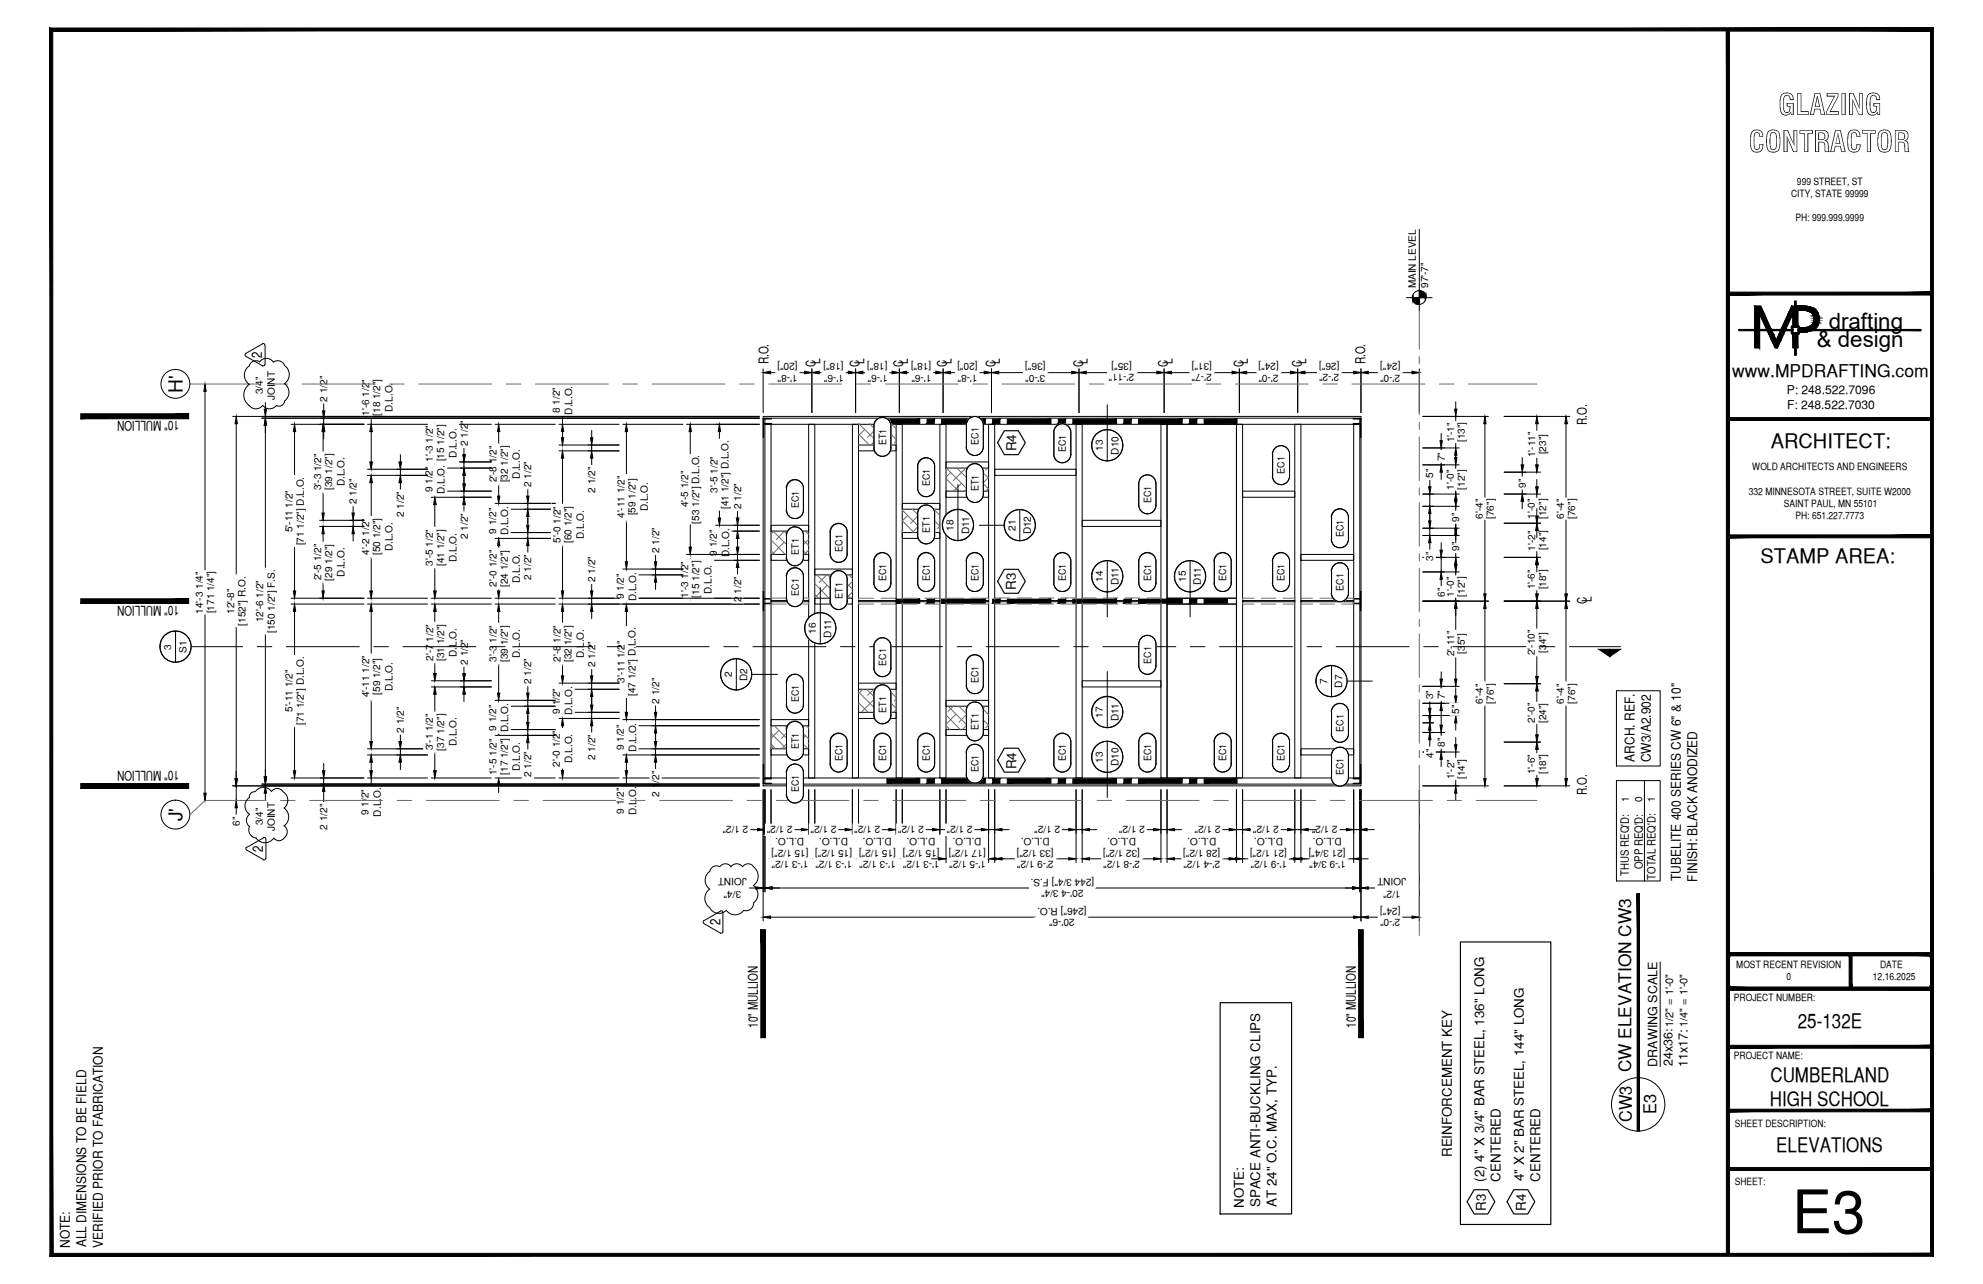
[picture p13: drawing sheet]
<svg xmlns="http://www.w3.org/2000/svg" width="432mm" height="279mm" viewBox="0 0 432 279" stroke-linecap="round" stroke-linejoin="round" font-family="sans-serif">
<defs><g id="words">
<text font-size="13.1" x="390.2" y="268.4">E3</text>
<g font-size="6.3">
<text x="387.2" y="25">GLAZING</text>
<text x="380.8" y="33.1">CONTRACTOR</text>
</g>
<g font-size="4.9">
<text x="398.2" y="71.5">drafting</text>
<text x="395.6" y="75.5">&amp; design</text>
</g>
<g font-size="4.4">
<text x="385.6" y="97.5">ARCHITECT:</text>
<text x="383.3" y="122.5">STAMP AREA:</text>
<text x="391.5" y="223.7">25-132E</text>
<text x="385.5" y="235.4">CUMBERLAND</text>
<text x="385.4" y="240.7">HIGH SCHOOL</text>
<text x="386.8" y="250.7">ELEVATIONS</text>
</g>
<g font-size="4.2">
<text x="39.8" y="85.5" transform="rotate(-90 39.8 85.5)">H'</text>
<text x="39.8" y="178.7" transform="rotate(-90 39.8 178.7)">J'</text>
</g>
<g font-size="3.8">
<text x="377.2" y="82">www.MPDRAFTING.com</text>
<text x="355.2" y="233.4" transform="rotate(-90 355.2 233.4)">CW ELEVATION CW3</text>
<text x="355.3" y="244.2" transform="rotate(-90 355.3 244.2)">CW3</text>
<text x="360.6" y="242.4" transform="rotate(-90 360.6 242.4)">E3</text>
</g>
<g font-size="3.1">
<text x="57" y="77.9" transform="rotate(-90 57 77.9)">2</text>
<text x="57.2" y="185.4" transform="rotate(-90 57.2 185.4)">2</text>
<text x="156.8" y="201.4" transform="rotate(-90 156.8 201.4)">2</text>
</g>
<g font-size="2.9">
<text x="167.3" y="79.3" transform="rotate(-90 167.3 79.3)">R.O.</text>
<text x="177.6" y="79.8" transform="rotate(-90 177.6 79.8)">C</text>
<text x="178.6" y="79.2" transform="rotate(-90 178.6 79.2)">L</text>
<text x="187.1" y="79.8" transform="rotate(-90 187.1 79.8)">C</text>
<text x="188.2" y="79.2" transform="rotate(-90 188.2 79.2)">L</text>
<text x="196.7" y="79.8" transform="rotate(-90 196.7 79.8)">C</text>
<text x="197.7" y="79.2" transform="rotate(-90 197.7 79.2)">L</text>
<text x="206.2" y="79.8" transform="rotate(-90 206.2 79.8)">C</text>
<text x="207.2" y="79.2" transform="rotate(-90 207.2 79.2)">L</text>
<text x="216.8" y="79.8" transform="rotate(-90 216.8 79.8)">C</text>
<text x="217.7" y="79.2" transform="rotate(-90 217.7 79.2)">L</text>
<text x="235.8" y="79.8" transform="rotate(-90 235.8 79.8)">C</text>
<text x="236.8" y="79.2" transform="rotate(-90 236.8 79.2)">L</text>
<text x="254.3" y="79.8" transform="rotate(-90 254.3 79.8)">C</text>
<text x="255.3" y="79.2" transform="rotate(-90 255.3 79.2)">L</text>
<text x="270.8" y="79.8" transform="rotate(-90 270.8 79.8)">C</text>
<text x="271.7" y="79.2" transform="rotate(-90 271.7 79.2)">L</text>
<text x="283.5" y="79.8" transform="rotate(-90 283.5 79.8)">C</text>
<text x="284.4" y="79.2" transform="rotate(-90 284.4 79.2)">L</text>
<text x="297.2" y="79.3" transform="rotate(-90 297.2 79.3)">R.O.</text>
<text x="39" y="91.7" transform="rotate(180 39 91.7)">10&quot; MULLION</text>
<text x="345.5" y="92.5" transform="rotate(-90 345.5 92.5)">R.O.</text>
<text x="221.3" y="98.2" transform="rotate(-90 221.3 98.2)">R4</text>
<text x="39" y="131.9" transform="rotate(180 39 131.9)">10&quot; MULLION</text>
<text x="221.2" y="128.4" transform="rotate(-90 221.2 128.4)">R3</text>
<text x="345.5" y="131.5" transform="rotate(-90 345.5 131.5)">C</text>
<text x="346.5" y="131" transform="rotate(-90 346.5 131)">L</text>
<text x="39" y="167.8" transform="rotate(180 39 167.8)">10&quot; MULLION</text>
<text x="221.3" y="167.4" transform="rotate(-90 221.3 167.4)">R4</text>
<text x="355.9" y="165.7" transform="rotate(-90 355.9 165.7)">ARCH. REF.</text>
<text x="359.5" y="165.9" transform="rotate(-90 359.5 165.9)">CW3/A2.902</text>
<text x="345.5" y="173" transform="rotate(-90 345.5 173)">R.O.</text>
<text x="366" y="191.7" transform="rotate(-90 366 191.7)">TUBELITE 400 SERIES CW 6&quot; &amp; 10&quot;</text>
<text x="369.6" y="191.8" transform="rotate(-90 369.6 191.8)">FINISH: BLACK ANODIZED</text>
<text x="165" y="223.6" transform="rotate(-90 165 223.6)">10&quot; MULLION</text>
<text x="295.2" y="223.6" transform="rotate(-90 295.2 223.6)">10&quot; MULLION</text>
<text x="316.1" y="251.8" transform="rotate(-90 316.1 251.8)">REINFORCEMENT KEY</text>
<text x="323.2" y="257.2" transform="rotate(-90 323.2 257.2)">(2) 4&quot; X 3/4&quot; BAR STEEL, 136&quot; LONG</text>
<text x="326.7" y="257.1" transform="rotate(-90 326.7 257.1)">CENTERED</text>
<text x="331.9" y="257" transform="rotate(-90 331.9 257)">4&quot; X 2&quot; BAR STEEL, 144&quot; LONG</text>
<text x="335.4" y="257.1" transform="rotate(-90 335.4 257.1)">CENTERED</text>
<text x="270.8" y="262.8" transform="rotate(-90 270.8 262.8)">NOTE:</text>
<text x="274.4" y="262.7" transform="rotate(-90 274.4 262.7)">SPACE ANTI-BUCKLING CLIPS</text>
<text x="277.9" y="262.6" transform="rotate(-90 277.9 262.6)">AT 24&quot; O.C. MAX, TYP.</text>
<text x="323.5" y="263.5" transform="rotate(-90 323.5 263.5)">R3</text>
<text x="332.2" y="263.5" transform="rotate(-90 332.2 263.5)">R4</text>
<text x="15.2" y="271.6" transform="rotate(-90 15.2 271.6)">NOTE:</text>
<text x="18.8" y="271.4" transform="rotate(-90 18.8 271.4)">ALL DIMENSIONS TO BE FIELD</text>
<text x="22.4" y="271.5" transform="rotate(-90 22.4 271.5)">VERIFIED PRIOR TO FABRICATION</text>
</g>
<g font-size="2.7">
<text x="360.9" y="232.1" transform="rotate(-90 360.9 232.1)">DRAWING SCALE</text>
<text x="364.2" y="232" transform="rotate(-90 364.2 232)">24x36:</text>
<text x="367.5" y="232.2" transform="rotate(-90 367.5 232.2)">11x17:</text>
</g>
<g font-size="2.6">
<text x="389.1" y="85.8">P: 248.522.7096</text>
<text x="389.1" y="89">F: 248.522.7030</text>
</g>
<g font-size="2.5">
<text x="354.7" y="190.6" transform="rotate(-90 354.7 190.6)">THUS REQ'D:</text>
<text x="357.7" y="189.2" transform="rotate(-90 357.7 189.2)">OPP REQ'D:</text>
<text x="360.5" y="191.5" transform="rotate(-90 360.5 191.5)">TOTAL REQ'D:</text>
</g>
<g font-size="2.4">
<text x="364.3" y="223.4" transform="rotate(-90 364.3 223.4)">1/2&quot; = 1'-0&quot;</text>
<text x="367.5" y="223.4" transform="rotate(-90 367.5 223.4)">1/4&quot; = 1'-0&quot;</text>
</g>
<g font-size="2.2">
<text x="391.3" y="40.2">999 STREET, ST</text>
<text x="390" y="42.9">CITY, STATE 99999</text>
<text x="391" y="48.2">PH: 999.999.9999</text>
<text x="308.3" y="62.7" transform="rotate(-90 308.3 62.7)">MAIN LEVEL</text>
<text x="311" y="62.7" transform="rotate(-90 311 62.7)">97'-7&quot;</text>
<text x="173.7" y="81.5" transform="rotate(180 173.7 81.5)">1'-8&quot;</text>
<text x="173.7" y="79.1" transform="rotate(180 173.7 79.1)">[20&quot;]</text>
<text x="183.7" y="79.1" transform="rotate(180 183.7 79.1)">[18&quot;]</text>
<text x="183.8" y="81.5" transform="rotate(180 183.8 81.5)">1'-6&quot;</text>
<text x="193.2" y="79.1" transform="rotate(180 193.2 79.1)">[18&quot;]</text>
<text x="193.3" y="81.5" transform="rotate(180 193.3 81.5)">1'-6&quot;</text>
<text x="202.8" y="79.1" transform="rotate(180 202.8 79.1)">[18&quot;]</text>
<text x="202.8" y="81.5" transform="rotate(180 202.8 81.5)">1'-6&quot;</text>
<text x="212.9" y="81.5" transform="rotate(180 212.9 81.5)">1'-8&quot;</text>
<text x="212.9" y="79.1" transform="rotate(180 212.9 79.1)">[20&quot;]</text>
<text x="227.6" y="81.5" transform="rotate(180 227.6 81.5)">3'-0&quot;</text>
<text x="227.6" y="79.1" transform="rotate(180 227.6 79.1)">[36&quot;]</text>
<text x="246.4" y="79.1" transform="rotate(180 246.4 79.1)">[35&quot;]</text>
<text x="247" y="81.5" transform="rotate(180 247 81.5)">2'-11&quot;</text>
<text x="263.8" y="81.5" transform="rotate(180 263.8 81.5)">2'-7&quot;</text>
<text x="263.9" y="79.1" transform="rotate(180 263.9 79.1)">[31&quot;]</text>
<text x="278.4" y="81.5" transform="rotate(180 278.4 81.5)">2'-0&quot;</text>
<text x="278.4" y="79.1" transform="rotate(180 278.4 79.1)">[24&quot;]</text>
<text x="291.6" y="81.5" transform="rotate(180 291.6 81.5)">2'-2&quot;</text>
<text x="291.7" y="79.1" transform="rotate(180 291.7 79.1)">[26&quot;]</text>
<text x="304.9" y="81.5" transform="rotate(180 304.9 81.5)">2'-0&quot;</text>
<text x="304.9" y="79.1" transform="rotate(180 304.9 79.1)">[24&quot;]</text>
<text x="57.2" y="85.8" transform="rotate(-90 57.2 85.8)">3/4&quot;</text>
<text x="59.9" y="87.1" transform="rotate(-90 59.9 87.1)">JOINT</text>
<text x="71.2" y="87.4" transform="rotate(-90 71.2 87.4)">2 1/2&quot;</text>
<text x="85.5" y="89.6" transform="rotate(-90 85.5 89.6)">D.L.O.</text>
<text x="121.9" y="89.9" transform="rotate(-90 121.9 89.9)">8 1/2&quot;</text>
<text x="80.4" y="90.5" transform="rotate(-90 80.4 90.5)">1'-6 1/2&quot;</text>
<text x="82.8" y="90.5" transform="rotate(-90 82.8 90.5)">[18 1/2&quot;]</text>
<text x="124.6" y="90.2" transform="rotate(-90 124.6 90.2)">D.L.O.</text>
<text x="94.2" y="100.5" transform="rotate(-90 94.2 100.5)">1'-3 1/2&quot;</text>
<text x="96.7" y="100.4" transform="rotate(-90 96.7 100.4)">[15 1/2&quot;]</text>
<text x="99.4" y="99.6" transform="rotate(-90 99.4 99.6)">D.L.O.</text>
<text x="101.9" y="97" transform="rotate(-90 101.9 97)">2 1/2&quot;</text>
<text x="193" y="96.9" transform="rotate(-90 193 96.9)">ET1</text>
<text x="213" y="96.8" transform="rotate(-90 213 96.8)">EC1</text>
<text x="232.1" y="98.4" transform="rotate(-90 232.1 98.4)">EC1</text>
<text x="240.2" y="98.1" transform="rotate(-90 240.2 98.1)">13</text>
<text x="243.5" y="98.9" transform="rotate(-90 243.5 98.9)">D10</text>
<text x="314.6" y="100.3" transform="rotate(-90 314.6 100.3)">7&quot;</text>
<text x="316.6" y="96.3" transform="rotate(-90 316.6 96.3)">1'-1&quot;</text>
<text x="319" y="96.2" transform="rotate(-90 319 96.2)">[13&quot;]</text>
<text x="334.3" y="99.5" transform="rotate(-90 334.3 99.5)">1'-11&quot;</text>
<text x="336.7" y="98.9" transform="rotate(-90 336.7 98.9)">[23&quot;]</text>
<text x="69.9" y="106.7" transform="rotate(-90 69.9 106.7)">3'-3 1/2&quot;</text>
<text x="72.3" y="106.7" transform="rotate(-90 72.3 106.7)">[39 1/2&quot;]</text>
<text x="75" y="105.9" transform="rotate(-90 75 105.9)">D.L.O.</text>
<text x="94.2" y="107.1" transform="rotate(-90 94.2 107.1)">9 1/2&quot;</text>
<text x="96.8" y="107.5" transform="rotate(-90 96.8 107.5)">D.L.O.</text>
<text x="108.1" y="105" transform="rotate(-90 108.1 105)">2'-8 1/2&quot;</text>
<text x="110.6" y="105" transform="rotate(-90 110.6 105)">[32 1/2&quot;]</text>
<text x="113.2" y="104.1" transform="rotate(-90 113.2 104.1)">D.L.O.</text>
<text x="115.7" y="106" transform="rotate(-90 115.7 106)">2 1/2&quot;</text>
<text x="129.6" y="107.2" transform="rotate(-90 129.6 107.2)">2 1/2&quot;</text>
<text x="156.2" y="107.3" transform="rotate(-90 156.2 107.3)">3'-5 1/2&quot;</text>
<text x="202.5" y="105.8" transform="rotate(-90 202.5 105.8)">EC1</text>
<text x="213" y="106.9" transform="rotate(-90 213 106.9)">ET1</text>
<text x="279.7" y="103.1" transform="rotate(-90 279.7 103.1)">EC1</text>
<text x="312.1" y="104" transform="rotate(-90 312.1 104)">5&quot;</text>
<text x="316.5" y="106.6" transform="rotate(-90 316.5 106.6)">1'-0&quot;</text>
<text x="319" y="106.6" transform="rotate(-90 319 106.6)">[12&quot;]</text>
<text x="332.2" y="106.1" transform="rotate(-90 332.2 106.1)">9&quot;</text>
<text x="380.8" y="107.6">332 MINNESOTA STREET, SUITE W2000</text>
<text x="381.6" y="102.3">WOLD ARCHITECTS AND ENGINEERS</text>
<text x="77.7" y="109.7" transform="rotate(-90 77.7 109.7)">2 1/2&quot;</text>
<text x="87.9" y="112.5" transform="rotate(-90 87.9 112.5)">2 1/2&quot;</text>
<text x="136" y="112.7" transform="rotate(-90 136 112.7)">4'-11 1/2&quot;</text>
<text x="138.4" y="112.1" transform="rotate(-90 138.4 112.1)">[59 1/2&quot;]</text>
<text x="141" y="111.3" transform="rotate(-90 141 111.3)">D.L.O.</text>
<text x="149.9" y="110.4" transform="rotate(-90 149.9 110.4)">4'-5 1/2&quot;</text>
<text x="152.3" y="113.9" transform="rotate(-90 152.3 113.9)">[53 1/2&quot;] D.L.O.</text>
<text x="158.6" y="110.7" transform="rotate(-90 158.6 110.7)">[41 1/2&quot;] D.L.O.</text>
<text x="161.4" y="110.7" transform="rotate(-90 161.4 110.7)">2 1/2&quot;</text>
<text x="173.9" y="110.6" transform="rotate(-90 173.9 110.6)">EC1</text>
<text x="250.6" y="109.5" transform="rotate(-90 250.6 109.5)">EC1</text>
<text x="317.8" y="113.5" transform="rotate(-90 317.8 113.5)">9&quot;</text>
<text x="322.9" y="112.8" transform="rotate(-90 322.9 112.8)">6'-4&quot;</text>
<text x="325.3" y="112.9" transform="rotate(-90 325.3 112.9)">[76&quot;]</text>
<text x="334.2" y="112.9" transform="rotate(-90 334.2 112.9)">1'-0&quot;</text>
<text x="336.7" y="112.9" transform="rotate(-90 336.7 112.9)">[12&quot;]</text>
<text x="340.6" y="112.8" transform="rotate(-90 340.6 112.8)">6'-4&quot;</text>
<text x="343" y="112.9" transform="rotate(-90 343 112.9)">[76&quot;]</text>
<text x="388.4" y="110.3">SAINT PAUL, MN 55101</text>
<text x="391" y="113">PH: 651.227.7773</text>
<text x="63.7" y="115.8" transform="rotate(-90 63.7 115.8)">5'-11 1/2&quot;</text>
<text x="66.2" y="118.7" transform="rotate(-90 66.2 118.7)">[71 1/2&quot;] D.L.O.</text>
<text x="85.5" y="120" transform="rotate(-90 85.5 120)">D.L.O.</text>
<text x="101.9" y="117.3" transform="rotate(-90 101.9 117.3)">2 1/2&quot;</text>
<text x="108" y="116.1" transform="rotate(-90 108 116.1)">9 1/2&quot;</text>
<text x="110.7" y="116.5" transform="rotate(-90 110.7 116.5)">D.L.O.</text>
<text x="122" y="118.1" transform="rotate(-90 122 118.1)">5'-0 1/2&quot;</text>
<text x="124.5" y="118.2" transform="rotate(-90 124.5 118.2)">[60 1/2&quot;]</text>
<text x="127.1" y="117.3" transform="rotate(-90 127.1 117.3)">D.L.O.</text>
<text x="202.5" y="116" transform="rotate(-90 202.5 116)">ET1</text>
<text x="207.6" y="115.4" transform="rotate(-90 207.6 115.4)">18</text>
<text x="211" y="116.3" transform="rotate(-90 211 116.3)">D11</text>
<text x="221.1" y="115.5" transform="rotate(-90 221.1 115.5)">21</text>
<text x="224.5" y="116.3" transform="rotate(-90 224.5 116.3)">D12</text>
<text x="292.5" y="116.9" transform="rotate(-90 292.5 116.9)">EC1</text>
<text x="317.8" y="119.9" transform="rotate(-90 317.8 119.9)">9&quot;</text>
<text x="334.3" y="119.8" transform="rotate(-90 334.3 119.8)">1'-2&quot;</text>
<text x="336.7" y="119.8" transform="rotate(-90 336.7 119.8)">[14&quot;]</text>
<text x="75" y="125.5" transform="rotate(-90 75 125.5)">D.L.O.</text>
<text x="80.4" y="120.7" transform="rotate(-90 80.4 120.7)">4'-2 1/2&quot;</text>
<text x="82.8" y="120.8" transform="rotate(-90 82.8 120.8)">[50 1/2&quot;]</text>
<text x="94.2" y="123.1" transform="rotate(-90 94.2 123.1)">3'-5 1/2&quot;</text>
<text x="96.7" y="123.2" transform="rotate(-90 96.7 123.2)">[41 1/2&quot;]</text>
<text x="99.4" y="122.3" transform="rotate(-90 99.4 122.3)">D.L.O.</text>
<text x="143.5" y="120.3" transform="rotate(-90 143.5 120.3)">2 1/2&quot;</text>
<text x="156.1" y="120.9" transform="rotate(-90 156.1 120.9)">9 1/2&quot;</text>
<text x="158.7" y="121.3" transform="rotate(-90 158.7 121.3)">D.L.O.</text>
<text x="173.9" y="120.7" transform="rotate(-90 173.9 120.7)">ET1</text>
<text x="183.5" y="120.1" transform="rotate(-90 183.5 120.1)">EC1</text>
<text x="312.1" y="122" transform="rotate(-90 312.1 122)">3&quot;</text>
<text x="69.9" y="126.3" transform="rotate(-90 69.9 126.3)">2'-5 1/2&quot;</text>
<text x="72.3" y="126.4" transform="rotate(-90 72.3 126.4)">[29 1/2&quot;]</text>
<text x="108.1" y="127.6" transform="rotate(-90 108.1 127.6)">2'-0 1/2&quot;</text>
<text x="110.6" y="127.7" transform="rotate(-90 110.6 127.7)">[24 1/2&quot;]</text>
<text x="113.2" y="126.8" transform="rotate(-90 113.2 126.8)">D.L.O.</text>
<text x="115.7" y="126.2" transform="rotate(-90 115.7 126.2)">2 1/2&quot;</text>
<text x="129.6" y="126.6" transform="rotate(-90 129.6 126.6)">2 1/2&quot;</text>
<text x="135.8" y="130.4" transform="rotate(-90 135.8 130.4)">9 1/2&quot;</text>
<text x="138.5" y="130.8" transform="rotate(-90 138.5 130.8)">D.L.O.</text>
<text x="149.9" y="130.1" transform="rotate(-90 149.9 130.1)">1'-3 1/2&quot;</text>
<text x="152.3" y="130" transform="rotate(-90 152.3 130)">[15 1/2&quot;]</text>
<text x="154.9" y="129.2" transform="rotate(-90 154.9 129.2)">D.L.O.</text>
<text x="161.4" y="131" transform="rotate(-90 161.4 131)">2 1/2&quot;</text>
<text x="173.9" y="129.7" transform="rotate(-90 173.9 129.7)">EC1</text>
<text x="183.5" y="130.2" transform="rotate(-90 183.5 130.2)">ET1</text>
<text x="193" y="126.4" transform="rotate(-90 193 126.4)">EC1</text>
<text x="202.5" y="126.4" transform="rotate(-90 202.5 126.4)">EC1</text>
<text x="213" y="126.4" transform="rotate(-90 213 126.4)">EC1</text>
<text x="232.1" y="126.4" transform="rotate(-90 232.1 126.4)">EC1</text>
<text x="240.2" y="126.6" transform="rotate(-90 240.2 126.6)">14</text>
<text x="243.5" y="127.4" transform="rotate(-90 243.5 127.4)">D11</text>
<text x="250.6" y="126.4" transform="rotate(-90 250.6 126.4)">EC1</text>
<text x="258.2" y="126.6" transform="rotate(-90 258.2 126.6)">15</text>
<text x="261.5" y="127.4" transform="rotate(-90 261.5 127.4)">D11</text>
<text x="267" y="126.4" transform="rotate(-90 267 126.4)">EC1</text>
<text x="279.7" y="126.4" transform="rotate(-90 279.7 126.4)">EC1</text>
<text x="292.5" y="128.6" transform="rotate(-90 292.5 128.6)">EC1</text>
<text x="314.6" y="129.9" transform="rotate(-90 314.6 129.9)">6&quot;</text>
<text x="316.5" y="129.9" transform="rotate(-90 316.5 129.9)">1'-0&quot;</text>
<text x="319" y="129.9" transform="rotate(-90 319 129.9)">[12&quot;]</text>
<text x="334.2" y="128.3" transform="rotate(-90 334.2 128.3)">1'-6&quot;</text>
<text x="336.7" y="128.3" transform="rotate(-90 336.7 128.3)">[18&quot;]</text>
<text x="44.2" y="133.5" transform="rotate(-90 44.2 133.5)">14'-3 1/4&quot;</text>
<text x="46.6" y="133.5" transform="rotate(-90 46.6 133.5)">[171 1/4&quot;]</text>
<text x="51" y="133.6" transform="rotate(-90 51 133.6)">12'-8&quot;</text>
<text x="53.5" y="136.1" transform="rotate(-90 53.5 136.1)">[152&quot;] R.O.</text>
<text x="57.3" y="135.4" transform="rotate(-90 57.3 135.4)">12'-6 1/2&quot;</text>
<text x="59.8" y="137.7" transform="rotate(-90 59.8 137.7)">[150 1/2&quot;] F.S.</text>
<text x="177.7" y="137.9" transform="rotate(-90 177.7 137.9)">16</text>
<text x="37.3" y="141.4" transform="rotate(-90 37.3 141.4)">3</text>
<text x="40.6" y="142" transform="rotate(-90 40.6 142)">S1</text>
<text x="94.3" y="143.8" transform="rotate(-90 94.3 143.8)">2'-7 1/2&quot;</text>
<text x="96.7" y="143.8" transform="rotate(-90 96.7 143.8)">[31 1/2&quot;]</text>
<text x="99.4" y="142.9" transform="rotate(-90 99.4 142.9)">D.L.O.</text>
<text x="113.2" y="143.2" transform="rotate(-90 113.2 143.2)">D.L.O.</text>
<text x="127.1" y="143.2" transform="rotate(-90 127.1 143.2)">D.L.O.</text>
<text x="181" y="138.7" transform="rotate(-90 181 138.7)">D11</text>
<text x="316.6" y="142.8" transform="rotate(-90 316.6 142.8)">2'-11&quot;</text>
<text x="319" y="142.2" transform="rotate(-90 319 142.2)">[35&quot;]</text>
<text x="334.2" y="142.6" transform="rotate(-90 334.2 142.6)">2'-10&quot;</text>
<text x="336.7" y="142" transform="rotate(-90 336.7 142)">[34&quot;]</text>
<text x="101.9" y="144.7" transform="rotate(-90 101.9 144.7)">2 1/2&quot;</text>
<text x="108.1" y="144" transform="rotate(-90 108.1 144)">3'-3 1/2&quot;</text>
<text x="110.6" y="144.1" transform="rotate(-90 110.6 144.1)">[39 1/2&quot;]</text>
<text x="115.7" y="148.8" transform="rotate(-90 115.7 148.8)">2 1/2&quot;</text>
<text x="122" y="144" transform="rotate(-90 122 144)">2'-8 1/2&quot;</text>
<text x="124.5" y="144.1" transform="rotate(-90 124.5 144.1)">[32 1/2&quot;]</text>
<text x="129.6" y="145.2" transform="rotate(-90 129.6 145.2)">2 1/2&quot;</text>
<text x="136" y="148.6" transform="rotate(-90 136 148.6)">3'-11 1/2&quot;</text>
<text x="159.4" y="147.3" transform="rotate(-90 159.4 147.3)">2</text>
<text x="162.7" y="148.1" transform="rotate(-90 162.7 148.1)">D2</text>
<text x="193" y="144.9" transform="rotate(-90 193 144.9)">EC1</text>
<text x="213" y="148.7" transform="rotate(-90 213 148.7)">EC1</text>
<text x="250.6" y="144.4" transform="rotate(-90 250.6 144.4)">EC1</text>
<text x="289" y="148.8" transform="rotate(-90 289 148.8)">7</text>
<text x="292.3" y="149.6" transform="rotate(-90 292.3 149.6)">D7</text>
<text x="63.7" y="154.9" transform="rotate(-90 63.7 154.9)">5'-11 1/2&quot;</text>
<text x="80.4" y="151.8" transform="rotate(-90 80.4 151.8)">4'-11 1/2&quot;</text>
<text x="82.8" y="151.2" transform="rotate(-90 82.8 151.2)">[59 1/2&quot;]</text>
<text x="85.5" y="150.4" transform="rotate(-90 85.5 150.4)">D.L.O.</text>
<text x="121.9" y="155.3" transform="rotate(-90 121.9 155.3)">9 1/2&quot;</text>
<text x="124.6" y="155.6" transform="rotate(-90 124.6 155.6)">D.L.O.</text>
<text x="138.4" y="151.4" transform="rotate(-90 138.4 151.4)">[47 1/2&quot;] D.L.O.</text>
<text x="143.5" y="153.1" transform="rotate(-90 143.5 153.1)">2 1/2&quot;</text>
<text x="173.9" y="152.8" transform="rotate(-90 173.9 152.8)">EC1</text>
<text x="193" y="155.1" transform="rotate(-90 193 155.1)">ET1</text>
<text x="312.1" y="152.1" transform="rotate(-90 312.1 152.1)">3&quot;</text>
<text x="314.6" y="152.1" transform="rotate(-90 314.6 152.1)">7&quot;</text>
<text x="317.8" y="155.3" transform="rotate(-90 317.8 155.3)">5&quot;</text>
<text x="322.9" y="153.1" transform="rotate(-90 322.9 153.1)">6'-4&quot;</text>
<text x="325.3" y="153.1" transform="rotate(-90 325.3 153.1)">[76&quot;]</text>
<text x="340.6" y="153.1" transform="rotate(-90 340.6 153.1)">6'-4&quot;</text>
<text x="343" y="153.1" transform="rotate(-90 343 153.1)">[76&quot;]</text>
<text x="66.2" y="157.8" transform="rotate(-90 66.2 157.8)">[71 1/2&quot;] D.L.O.</text>
<text x="87.9" y="159.4" transform="rotate(-90 87.9 159.4)">2 1/2&quot;</text>
<text x="108" y="159" transform="rotate(-90 108 159)">9 1/2&quot;</text>
<text x="110.7" y="159.4" transform="rotate(-90 110.7 159.4)">D.L.O.</text>
<text x="213" y="158.8" transform="rotate(-90 213 158.8)">ET1</text>
<text x="240.2" y="156.2" transform="rotate(-90 240.2 156.2)">17</text>
<text x="243.5" y="157" transform="rotate(-90 243.5 157)">D11</text>
<text x="292.5" y="159.2" transform="rotate(-90 292.5 159.2)">EC1</text>
<text x="334.2" y="157.3" transform="rotate(-90 334.2 157.3)">2'-0&quot;</text>
<text x="336.7" y="157.4" transform="rotate(-90 336.7 157.4)">[24&quot;]</text>
<text x="94.2" y="163.3" transform="rotate(-90 94.2 163.3)">3'-1 1/2&quot;</text>
<text x="96.7" y="163.3" transform="rotate(-90 96.7 163.3)">[37 1/2&quot;]</text>
<text x="99.4" y="162.4" transform="rotate(-90 99.4 162.4)">D.L.O.</text>
<text x="113.2" y="167.8" transform="rotate(-90 113.2 167.8)">D.L.O.</text>
<text x="121.9" y="166.8" transform="rotate(-90 121.9 166.8)">2'-0 1/2&quot;</text>
<text x="124.6" y="166" transform="rotate(-90 124.6 166)">D.L.O.</text>
<text x="129.6" y="165.4" transform="rotate(-90 129.6 165.4)">2 1/2&quot;</text>
<text x="135.8" y="163.3" transform="rotate(-90 135.8 163.3)">9 1/2&quot;</text>
<text x="138.5" y="163.6" transform="rotate(-90 138.5 163.6)">D.L.O.</text>
<text x="173.9" y="163" transform="rotate(-90 173.9 163)">ET1</text>
<text x="183.5" y="165.7" transform="rotate(-90 183.5 165.7)">EC1</text>
<text x="193" y="165.7" transform="rotate(-90 193 165.7)">EC1</text>
<text x="202.5" y="165.7" transform="rotate(-90 202.5 165.7)">EC1</text>
<text x="232.1" y="165.7" transform="rotate(-90 232.1 165.7)">EC1</text>
<text x="240.2" y="165.9" transform="rotate(-90 240.2 165.9)">13</text>
<text x="243.5" y="166.7" transform="rotate(-90 243.5 166.7)">D10</text>
<text x="250.6" y="165.7" transform="rotate(-90 250.6 165.7)">EC1</text>
<text x="267" y="165.7" transform="rotate(-90 267 165.7)">EC1</text>
<text x="279.7" y="165.7" transform="rotate(-90 279.7 165.7)">EC1</text>
<text x="312.2" y="164.8" transform="rotate(-90 312.2 164.8)">4&quot;</text>
<text x="314.6" y="162.5" transform="rotate(-90 314.6 162.5)">8&quot;</text>
<text x="108.1" y="168.7" transform="rotate(-90 108.1 168.7)">1'-5 1/2&quot;</text>
<text x="110.6" y="168.6" transform="rotate(-90 110.6 168.6)">[17 1/2&quot;]</text>
<text x="115.7" y="169.1" transform="rotate(-90 115.7 169.1)">2 1/2&quot;</text>
<text x="143.5" y="173.4" transform="rotate(-90 143.5 173.4)">2 1/2&quot;</text>
<text x="173.9" y="172.4" transform="rotate(-90 173.9 172.4)">EC1</text>
<text x="213" y="168.1" transform="rotate(-90 213 168.1)">EC1</text>
<text x="292.5" y="168.7" transform="rotate(-90 292.5 168.7)">EC1</text>
<text x="316.6" y="169.5" transform="rotate(-90 316.6 169.5)">1'-2&quot;</text>
<text x="319" y="169.5" transform="rotate(-90 319 169.5)">[14&quot;]</text>
<text x="334.2" y="168.5" transform="rotate(-90 334.2 168.5)">1'-6&quot;</text>
<text x="336.7" y="168.5" transform="rotate(-90 336.7 168.5)">[18&quot;]</text>
<text x="52.2" y="179.6" transform="rotate(-90 52.2 179.6)">6&quot;</text>
<text x="57.2" y="179.6" transform="rotate(-90 57.2 179.6)">3/4&quot;</text>
<text x="80.3" y="177.4" transform="rotate(-90 80.3 177.4)">9 1/2&quot;</text>
<text x="82.9" y="177.7" transform="rotate(-90 82.9 177.7)">D.L.O.</text>
<text x="135.8" y="177" transform="rotate(-90 135.8 177)">9 1/2&quot;</text>
<text x="138.5" y="177.4" transform="rotate(-90 138.5 177.4)">D.L.O.</text>
<text x="162.9" y="179.8" transform="rotate(180 162.9 179.8)">2 1/2&quot;</text>
<text x="172.6" y="179.8" transform="rotate(180 172.6 179.8)">2 1/2&quot;</text>
<text x="182.1" y="179.8" transform="rotate(180 182.1 179.8)">2 1/2&quot;</text>
<text x="191.6" y="179.8" transform="rotate(180 191.6 179.8)">2 1/2&quot;</text>
<text x="201.2" y="179.8" transform="rotate(180 201.2 179.8)">2 1/2&quot;</text>
<text x="211.8" y="179.8" transform="rotate(180 211.8 179.8)">2 1/2&quot;</text>
<text x="230.8" y="179.8" transform="rotate(180 230.8 179.8)">2 1/2&quot;</text>
<text x="249.3" y="179.8" transform="rotate(180 249.3 179.8)">2 1/2&quot;</text>
<text x="265.7" y="179.8" transform="rotate(180 265.7 179.8)">2 1/2&quot;</text>
<text x="278.4" y="179.8" transform="rotate(180 278.4 179.8)">2 1/2&quot;</text>
<text x="291.3" y="179.8" transform="rotate(180 291.3 179.8)">2 1/2&quot;</text>
<text x="354.6" y="174.4" transform="rotate(-90 354.6 174.4)">1</text>
<text x="357.6" y="174.4" transform="rotate(-90 357.6 174.4)">0</text>
<text x="360.4" y="174.4" transform="rotate(-90 360.4 174.4)">1</text>
<text x="59.9" y="180.8" transform="rotate(-90 59.9 180.8)">JOINT</text>
<text x="71.2" y="180.5" transform="rotate(-90 71.2 180.5)">2 1/2&quot;</text>
<text x="175.1" y="182.2" transform="rotate(180 175.1 182.2)">D.L.O.</text>
<text x="176" y="184.9" transform="rotate(180 176 184.9)">[15 1/2&quot;]</text>
<text x="184.7" y="182.2" transform="rotate(180 184.7 182.2)">D.L.O.</text>
<text x="185.5" y="184.9" transform="rotate(180 185.5 184.9)">[15 1/2&quot;]</text>
<text x="194.2" y="182.2" transform="rotate(180 194.2 182.2)">D.L.O.</text>
<text x="195.1" y="184.9" transform="rotate(180 195.1 184.9)">[15 1/2&quot;]</text>
<text x="203.7" y="182.2" transform="rotate(180 203.7 182.2)">D.L.O.</text>
<text x="204.6" y="184.9" transform="rotate(180 204.6 184.9)">[15 1/2&quot;]</text>
<text x="213.7" y="182.2" transform="rotate(180 213.7 182.2)">D.L.O.</text>
<text x="214.6" y="184.9" transform="rotate(180 214.6 184.9)">[17 1/2&quot;]</text>
<text x="228.6" y="182.2" transform="rotate(180 228.6 182.2)">D.L.O.</text>
<text x="229.4" y="184.9" transform="rotate(180 229.4 184.9)">[33 1/2&quot;]</text>
<text x="247.4" y="182.2" transform="rotate(180 247.4 182.2)">D.L.O.</text>
<text x="248.2" y="184.9" transform="rotate(180 248.2 184.9)">[32 1/2&quot;]</text>
<text x="264.9" y="182.2" transform="rotate(180 264.9 182.2)">D.L.O.</text>
<text x="265.7" y="184.9" transform="rotate(180 265.7 184.9)">[28 1/2&quot;]</text>
<text x="279.4" y="182.2" transform="rotate(180 279.4 182.2)">D.L.O.</text>
<text x="280.2" y="184.9" transform="rotate(180 280.2 184.9)">[21 1/2&quot;]</text>
<text x="292.2" y="182.2" transform="rotate(180 292.2 182.2)">D.L.O.</text>
<text x="293" y="184.9" transform="rotate(180 293 184.9)">[21 3/4&quot;]</text>
<text x="162.6" y="191.1" transform="rotate(180 162.6 191.1)">JOINT</text>
<text x="176" y="187.3" transform="rotate(180 176 187.3)">1'-3 1/2&quot;</text>
<text x="185.5" y="187.3" transform="rotate(180 185.5 187.3)">1'-3 1/2&quot;</text>
<text x="195.1" y="187.3" transform="rotate(180 195.1 187.3)">1'-3 1/2&quot;</text>
<text x="204.6" y="187.3" transform="rotate(180 204.6 187.3)">1'-3 1/2&quot;</text>
<text x="214.7" y="187.3" transform="rotate(180 214.7 187.3)">1'-5 1/2&quot;</text>
<text x="229.4" y="187.3" transform="rotate(180 229.4 187.3)">2'-9 1/2&quot;</text>
<text x="238.3" y="191.3" transform="rotate(180 238.3 191.3)">[244 3/4&quot;] F.S.</text>
<text x="248.2" y="187.3" transform="rotate(180 248.2 187.3)">2'-8 1/2&quot;</text>
<text x="265.7" y="187.3" transform="rotate(180 265.7 187.3)">2'-4 1/2&quot;</text>
<text x="280.3" y="187.3" transform="rotate(180 280.3 187.3)">1'-9 1/2&quot;</text>
<text x="293.1" y="187.3" transform="rotate(180 293.1 187.3)">1'-9 3/4&quot;</text>
<text x="306.2" y="191.1" transform="rotate(180 306.2 191.1)">JOINT</text>
<text x="161.4" y="193.8" transform="rotate(180 161.4 193.8)">3/4&quot;</text>
<text x="235.9" y="193.7" transform="rotate(180 235.9 193.7)">20'-4 3/4&quot;</text>
<text x="236.6" y="197.6" transform="rotate(180 236.6 197.6)">[246&quot;] R.O.</text>
<text x="304.9" y="197.6" transform="rotate(180 304.9 197.6)">[24&quot;]</text>
<text x="305" y="193.8" transform="rotate(180 305 193.8)">1/2&quot;</text>
<text x="234" y="200" transform="rotate(180 234 200)">20'-6&quot;</text>
<text x="304.9" y="200" transform="rotate(180 304.9 200)">2'-0&quot;</text>
<text x="378.1" y="210.6">MOST RECENT REVISION</text>
<text x="389" y="213.3">0</text>
<text x="407.8" y="213.2">12.16.2025</text>
<text x="409.4" y="210.6">DATE</text>
<text x="377.6" y="217.8">PROJECT NUMBER:</text>
<text x="377.6" y="230.4">PROJECT NAME:</text>
<text x="377.8" y="245.2">SHEET DESCRIPTION:</text>
<text x="377.8" y="257.9">SHEET:</text>
</g>
</g></defs>
<!-- layer: GLASS -->
<path d="M254.1 92.3h15.1v37.9h-15.1zM167.9 130.7h8.2v.2h-8.2zM186.9 130.7h8.2v.2h-8.2zM196.5 130.7h8.2v.2h-8.2zM206 130.7h9.3v.2h-9.3zM216.6 130.7h17.7v.2h-17.7zM235.6 130.7h17.2v.2h-17.2zM254.1 131.4h15.1v37.9h-15.1zM270.6 130.7h11.3v.2h-11.3zM283.3 130.7h11.5v.2h-11.5z" fill="none" stroke="#000" stroke-width=".22"/>
<!-- layer: COMPONENTS -->
<g fill="none" stroke="#000" stroke-width=".22">
<path d="M166.6 91h129.5v1.3h-129.5zM166.6 92.3h1.3v77h-1.3zM176.1 92.3h1.3v77h-1.3zM185.6 92.3h1.3v77h-1.3zM186.9 96.8h8.2v1.3h-8.2zM195.1 92.3h1.4v77h-1.4zM204.7 92.3h1.3v77h-1.3zM215.3 92.3h1.3v77h-1.3zM234.3 92.3h1.3v77h-1.3zM252.8 92.3h1.3v77h-1.3zM269.2 92.3h1.4v77h-1.4zM281.9 92.3h1.4v77h-1.4z"/>
<path d="M294.8 92.3h1.3v77h-1.3zM167.9 114.3h8.2v1.3h-8.2zM196.5 115.9h8.2v1.3h-8.2zM196.5 109.5h8.2v1.3h-8.2zM206 106.9h9.3v1.3h-9.3zM206 100.5h9.3v1.4h-9.3zM216.6 102.1h17.7v1.3h-17.7zM235.6 113.2h17.2v1.4h-17.2zM270.6 106.9h11.3v1.3h-11.3zM167.9 120.6h8.2v1.3h-8.2zM177.4 130.2h8.2v1.2h-8.2zM177.4 123.8h8.2v1.3h-8.2z"/>
<path d="M254.1 130.2h15.1v1.2h-15.1zM283.3 120.6h11.5v1.3h-11.5zM167.9 156.6h8.2v1.3h-8.2zM186.9 155h8.2v1.3h-8.2zM186.9 148.7h8.2v1.3h-8.2zM206 158.7h9.3v1.3h-9.3zM206 152.4h9.3v1.3h-9.3zM235.6 148.1h17.2v1.4h-17.2zM166.6 169.3h129.5v1.3h-129.5zM167.9 162.9h8.2v1.4h-8.2zM283.3 162.9h11.5v1.4h-11.5z"/>
</g>
<!-- layer: ROUGH OPENING -->
<path d="M166.2 90.6h130.2v80.4h-130.2z" fill="none" stroke="#000" stroke-width=".22"/>
<!-- layer: DETAIL TAG -->
<path d="M237.7 96.9l.2 .9M205.4 113.3l-.2 .9M218.8 113.4l-.1 .9M175.3 136.7v.9M237.9 124.5l-.2 .9M255.8 124.5v.9M157 145.9l-.1 .8M237.9 154.1l-.2 .8M286.7 147.3l-.1 .9M237.9 163.8l-.2 .9" fill="none" stroke="#fff" stroke-width=".22"/>
<g fill="#fff" stroke="#fff" stroke-width=".22">
<path d="M163.7 146.7l-.4 1.8zM163.6 145.9l.1 .8-.4 1.8zM163.6 145.9l-.8 3.3 .5-.7zM163.3 145l.3 .9-.8 3.3zM163.3 145l-1.3 4.7 .8-.5zM162.8 144.3l.5 .7-1.3 4.7zM162.8 144.3l-1.6 5.8 .8-.4zM162 143.8l.8 .5-1.6 5.8zM162 143.8l-1.7 6.4 .9-.1zM161.2 143.4l.8 .4-1.7 6.4zM161.2 143.4l-1.8 6.7 .9 .1zM160.3 143.3l.9 .1-1.8 6.7zM160.3 143.3l-1.7 6.4 .8 .4zM159.4 143.4l.9-.1-1.7 6.4zM159.4 143.4l-1.5 5.8 .7 .5zM158.6 143.8l.8-.4-1.5 5.8zM158.6 143.8l-1.2 4.7 .5 .7zM157.9 144.3l.7-.5-1.2 4.7zM157.9 144.3l-.9 3.3 .4 .9zM157.9 144.3l-.9 3.3 .4-2.6zM157.4 145l-.5 1.7 .1 .9zM157.4 145l-.5 1.7z"/>
<path d="M225.5 114.3l-.5 1.7zM225.4 113.4l.1 .9-.5 1.7zM225.4 113.4l-.9 3.2 .5-.6zM225 112.6l.4 .8-.9 3.2zM225 112.6l-1.2 4.6 .7-.6zM224.5 111.9l.5 .7-1.2 4.6zM224.5 111.9l-1.6 5.6 .9-.3zM223.8 111.3l.7 .6-1.6 5.6zM223.8 111.3l-1.7 6.4 .8-.2zM222.9 111l.9 .3-1.7 6.4zM222.9 111l-1.7 6.5 .9 .2zM222.1 110.9l.8 .1-1.7 6.5zM222.1 110.9l-1.7 6.3 .8 .3zM221.2 111l.9-.1-1.7 6.3zM221.2 111l-1.5 5.6 .7 .6zM220.4 111.3l.8-.3-1.5 5.6zM220.4 111.3l-1.3 4.7 .6 .6zM219.7 111.9l.7-.6-1.3 4.7zM219.7 111.9l-.9 3.2 .3 .9zM219.7 111.9l-.9 3.2 .3-2.5zM219.1 112.6l-.4 1.7 .1 .8zM219.1 112.6l-.4 1.7z"/>
<path d="M293.4 148.2l-.5 1.7zM293.2 147.3l.2 .9-.5 1.7zM293.2 147.3l-.8 3.3 .5-.7zM292.9 146.6l.3 .7-.8 3.3zM292.9 146.6l-1.2 4.6 .7-.6zM292.4 145.8l.5 .8-1.2 4.6zM292.4 145.8l-1.6 5.7 .9-.3zM291.7 145.3l.7 .5-1.6 5.7zM291.7 145.3l-1.8 6.3 .9-.1zM290.8 145l.9 .3-1.8 6.3zM290.8 145l-1.7 6.5 .8 .1zM289.9 144.8l.9 .2-1.7 6.5zM289.9 144.8l-1.7 6.4 .9 .3zM289.1 145l.8-.2-1.7 6.4zM289.1 145l-1.6 5.6 .7 .6zM288.2 145.3l.9-.3-1.6 5.6zM288.2 145.3l-1.2 4.6 .5 .7zM287.5 145.8l.7-.5-1.2 4.6zM287.5 145.8l-.8 3.3 .3 .8zM287.5 145.8l-.8 3.3 .3-2.5zM287 146.6l-.4 1.6 .1 .9zM287 146.6l-.4 1.6z"/>
<path d="M244.5 164.7l-.4 1.7zM244.4 163.8l.1 .9-.4 1.7zM244.4 163.8l-.9 3.3 .6-.7zM244.1 163l.3 .8-.9 3.3zM244.1 163l-1.3 4.6 .7-.5zM243.5 162.3l.6 .7-1.3 4.6zM243.5 162.3l-1.5 5.7 .8-.4zM242.8 161.7l.7 .6-1.5 5.7zM242.8 161.7l-1.7 6.4 .9-.1zM242 161.4l.8 .3-1.7 6.4zM242 161.4l-1.7 6.6 .8 .1zM241.1 161.3l.9 .1-1.7 6.6zM241.1 161.3l-1.6 6.3 .8 .4zM240.3 161.4l.8-.1-1.6 6.3zM240.3 161.4l-1.6 5.7 .8 .5zM239.5 161.7l.8-.3-1.6 5.7zM239.5 161.7l-1.3 4.7 .5 .7zM238.7 162.3l.8-.6-1.3 4.7zM238.7 162.3l-.8 3.3 .3 .8zM238.7 162.3l-.8 3.3 .3-2.6zM238.2 163l-.5 1.7 .2 .9zM238.2 163l-.5 1.7z"/>
<path d="M244.5 125.4l-.4 1.7zM244.4 124.5l.1 .9-.4 1.7zM244.4 124.5l-.9 3.3 .6-.7zM244.1 123.7l.3 .8-.9 3.3zM244.1 123.7l-1.3 4.6 .7-.5zM243.5 123l.6 .7-1.3 4.6zM243.5 123l-1.5 5.7 .8-.4zM242.8 122.4l.7 .6-1.5 5.7zM242.8 122.4l-1.7 6.4 .9-.1zM242 122.1l.8 .3-1.7 6.4zM242 122.1l-1.7 6.6 .8 .1zM241.1 122l.9 .1-1.7 6.6zM241.1 122l-1.6 6.3 .8 .4zM240.3 122.1l.8-.1-1.6 6.3zM240.3 122.1l-1.6 5.7 .8 .5zM239.5 122.4l.8-.3-1.6 5.7zM239.5 122.4l-1.3 4.7 .5 .7zM238.7 123l.8-.6-1.3 4.7zM238.7 123l-.8 3.3 .3 .8zM238.7 123l-.8 3.3 .3-2.6zM238.2 123.7l-.5 1.7 .2 .9zM238.2 123.7l-.5 1.7z"/>
<path d="M244.1 95.2l.4 1.7zM244.1 95.2l.3 2.6 .1-.9zM243.5 94.5l.6 .7 .3 2.6zM243.5 94.5l.6 4.1 .3-.8zM242.8 94l.7 .5 .6 4.1zM242.8 94l.7 5.3 .6-.7zM242 93.6l.8 .4 .7 5.3zM242 93.6l.8 6.3 .7-.6zM241.1 93.5l.9 .1 .8 6.3zM241.1 93.5l.9 6.7 .8-.3zM240.3 93.6l.8-.1 .9 6.7zM240.3 93.6l.8 6.7 .9-.1zM239.5 94l.8-.4 .8 6.7zM239.5 94l.8 6.2 .8 .1zM238.7 94.5l.8-.5 .8 6.2zM238.7 94.5l.8 5.4 .8 .3zM238.7 94.5l.8 5.4-1.3-4.7zM238.2 95.2l.5 4.1 .8 .6zM238.2 95.2l.5 4.1-.8-3.3zM237.9 96l.3 2.6 .5 .7zM237.9 96l.3 2.6-.5-1.7zM237.7 96.9l.5 1.7z"/>
<path d="M262.6 125.4l-.5 1.7zM262.4 124.5l.2 .9-.5 1.7zM262.4 124.5l-.8 3.3 .5-.7zM262.1 123.7l.3 .8-.8 3.3zM262.1 123.7l-1.2 4.6 .7-.5zM261.6 123l.5 .7-1.2 4.6zM261.6 123l-1.6 5.7 .9-.4zM260.9 122.4l.7 .6-1.6 5.7zM260.9 122.4l-1.8 6.4 .9-.1zM260 122.1l.9 .3-1.8 6.4zM260 122.1l-1.7 6.6 .8 .1zM259.1 122l.9 .1-1.7 6.6zM259.1 122l-1.7 6.3 .9 .4zM258.3 122.1l.8-.1-1.7 6.3zM258.3 122.1l-1.6 5.7 .7 .5zM257.4 122.4l.9-.3-1.6 5.7zM257.4 122.4l-1.2 4.7 .5 .7zM256.7 123l.7-.6-1.2 4.7zM256.7 123l-.9 3.3 .4 .8zM256.7 123l-.9 3.3 .4-2.6zM256.2 123.7l-.4 1.7v.9zM256.2 123.7l-.4 1.7v-.9z"/>
<path d="M244.5 154.9l-.4 1.8zM244.4 154.1l.1 .8-.4 1.8zM244.4 154.1l-.9 3.3 .6-.7zM244.1 153.3l.3 .8-.9 3.3zM244.1 153.3l-1.3 4.6 .7-.5zM243.5 152.6l.6 .7-1.3 4.6zM243.5 152.6l-1.5 5.6 .8-.3zM242.8 152l.7 .6-1.5 5.6zM242.8 152l-1.7 6.4 .9-.2zM242 151.7l.8 .3-1.7 6.4zM242 151.7l-1.7 6.5 .8 .2zM241.1 151.6l.9 .1-1.7 6.5zM241.1 151.6l-1.6 6.3 .8 .3zM240.3 151.7l.8-.1-1.6 6.3zM240.3 151.7l-1.6 5.7 .8 .5zM239.5 152l.8-.3-1.6 5.7zM239.5 152l-1.3 4.7 .5 .7zM238.7 152.6l.8-.6-1.3 4.7zM238.7 152.6l-.8 3.2 .3 .9zM238.7 152.6l-.8 3.2 .3-2.5zM238.2 153.3l-.5 1.6 .2 .9zM238.2 153.3l-.5 1.6z"/>
<path d="M212 114.2l-.4 1.8zM211.9 113.3l.1 .9-.4 1.8zM211.9 113.3l-.9 3.3 .6-.6zM211.6 112.6l.3 .7-.9 3.3zM211.6 112.6l-1.3 4.6 .7-.6zM211 111.8l.6 .8-1.3 4.6zM211 111.8l-1.5 5.7 .8-.3zM210.3 111.3l.7 .5-1.5 5.7zM210.3 111.3l-1.7 6.4 .9-.2zM209.5 111l.8 .3-1.7 6.4zM209.5 111l-1.7 6.5 .8 .2zM208.6 110.9l.9 .1-1.7 6.5zM208.6 110.9l-1.7 6.3 .9 .3zM207.8 111l.8-.1-1.7 6.3zM207.8 111l-1.6 5.6 .7 .6zM206.9 111.3l.9-.3-1.6 5.6zM206.9 111.3l-1.2 4.7 .5 .6zM206.2 111.8l.7-.5-1.2 4.7zM206.2 111.8l-.8 3.3 .3 .9zM206.2 111.8l-.8 3.3 .3-2.5zM205.7 112.6l-.5 1.6 .2 .9zM205.7 112.6l-.5 1.6z"/>
<path d="M181.6 135l.5 1.7zM181.6 135l.3 2.6 .2-.9zM181 134.3l.6 .7 .3 2.6zM181 134.3l.6 4.1 .3-.8zM180.3 133.8l.7 .5 .6 4.1zM180.3 133.8l.7 5.3 .6-.7zM179.5 133.4l.8 .4 .7 5.3zM179.5 133.4l.8 6.3 .7-.6zM178.6 133.3l.9 .1 .8 6.3zM178.6 133.3l.9 6.7 .8-.3zM177.7 133.4l.9-.1 .9 6.7zM177.7 133.4l.9 6.7 .9-.1zM176.9 133.8l.8-.4 .9 6.7zM176.9 133.8l.8 6.2 .9 .1zM176.2 134.3l.7-.5 .8 6.2zM176.2 134.3l.7 5.4 .8 .3zM176.2 134.3l.7 5.4-1.2-4.7zM175.7 135l.5 4.1 .7 .6zM175.7 135l.5 4.1-.9-3.3zM175.3 135.8l.4 2.6 .5 .7zM175.3 135.8l.4 2.6-.4-1.7zM175.3 136.7v.9l.4 .8z"/>
</g>
<g fill="none" stroke="#000" stroke-width=".22">
<path d="M241.1 88.1v5.4M208.6 105.4v5.5M213.2 114.3h5.5M178.6 127.9v5.4M241.1 128.8v5.4M259.1 128.8v5.4M163.7 146.7h5.6M241.1 146.1v5.5M293.4 148.2h5.4M241.1 168v5.5"/>
<circle cx="241.1" cy="96.9" r="3.4"/>
<circle cx="208.6" cy="114.3" r="3.4"/>
<circle cx="222.1" cy="114.3" r="3.4"/>
<circle cx="178.7" cy="136.7" r="3.4"/>
<circle cx="241.1" cy="125.4" r="3.4"/>
<circle cx="259.2" cy="125.4" r="3.4"/>
<circle cx="160.3" cy="146.7" r="3.4"/>
<circle cx="241.1" cy="155" r="3.4"/>
<circle cx="290" cy="148.2" r="3.4"/>
<circle cx="241.1" cy="164.7" r="3.4"/>
</g>
<!-- layer: SYMBOLS -->
<g fill="none" stroke="#000" stroke-width=".22">
<path d="M309.1 49.9v17.7M306.3 64.8h5.5M190.2 97.4a1.87 1.87 0 0 0 1.9 1.9 1.87 1.87 0 0 0 1.9-1.9M190.2 92.7a1.87 1.87 0 0 1 1.9-1.9 1.87 1.87 0 0 1 1.9 1.9M190.3 92.7v4.8M194 92.7v4.8M210.4 97.3a1.87 1.87 0 0 0 1.8 1.8 1.87 1.87 0 0 0 1.9-1.8M210.4 92.5a1.87 1.87 0 0 1 1.8-1.9 1.87 1.87 0 0 1 1.9 1.9M210.4 92.5v4.8M214.1 92.5v4.8M229.4 94.1a1.87 1.87 0 0 1 1.9-1.9 1.87 1.87 0 0 1 1.9 1.9M229.5 94.1v4.8"/>
<path d="M233.2 94.1v4.7a1.87 1.87 0 0 1-1.9 1.9 1.87 1.87 0 0 1-1.9-1.9M241.1 93.5v6.8M277.1 98.8a1.87 1.87 0 0 1 1.8-1.8 1.87 1.87 0 0 1 1.9 1.8v4.8M277.1 98.9v4.7M171.2 116.5a1.87 1.87 0 0 1 1.9-1.9 1.87 1.87 0 0 1 1.8 1.9v4.8M171.2 111a1.87 1.87 0 0 0 1.9 1.8 1.87 1.87 0 0 0 1.8-1.8M171.2 106.2a1.87 1.87 0 0 1 1.9-1.9 1.87 1.87 0 0 1 1.8 1.9M171.3 106.2v4.8M171.3 116.5v4.8M174.9 106.2v4.8M180.7 115.7a1.87 1.87 0 0 1 1.9-1.8 1.87 1.87 0 0 1 1.9 1.8v4.8M180.8 115.8v4.7"/>
<path d="M199.8 111.7a1.87 1.87 0 0 1 1.8-1.8 1.87 1.87 0 0 1 1.9 1.8M199.8 106.2a1.87 1.87 0 0 0 1.8 1.9 1.87 1.87 0 0 0 1.9-1.9M199.8 101.4a1.87 1.87 0 0 1 1.8-1.8 1.87 1.87 0 0 1 1.9 1.8M199.8 101.5v4.7M199.8 111.8v4.7M203.5 111.8v4.7a1.87 1.87 0 0 1-1.9 1.9 1.87 1.87 0 0 1-1.8-1.9M203.5 101.5v4.7M208.6 110.9v6.8M210.4 107.5a1.87 1.87 0 0 0 1.8 1.8 1.87 1.87 0 0 0 1.9-1.8M210.4 102.7a1.87 1.87 0 0 1 1.8-1.9 1.87 1.87 0 0 1 1.9 1.9v4.8M210.4 102.7v4.8M222.1 110.9v6.8"/>
<path d="M248 105.2v4.8a1.87 1.87 0 0 0 1.8 1.8 1.87 1.87 0 0 0 1.9-1.8v-4.8M248 105.2a1.87 1.87 0 0 1 1.8-1.9 1.87 1.87 0 0 1 1.9 1.9M277.1 103.6a1.87 1.87 0 0 0 1.8 1.9 1.87 1.87 0 0 0 1.9-1.9M289.9 117.3a1.87 1.87 0 0 0 1.9 1.9 1.87 1.87 0 0 0 1.8-1.9M289.9 112.6a1.87 1.87 0 0 1 1.9-1.9 1.87 1.87 0 0 1 1.8 1.9v4.7M289.9 112.6v4.7M38.2 137.4v6.7M171.2 121.3a1.87 1.87 0 0 0 1.9 1.8 1.87 1.87 0 0 0 1.8-1.8M171.2 125.4a1.87 1.87 0 0 1 1.9-1.9 1.87 1.87 0 0 1 1.8 1.9M171.3 125.4v4.8M174.9 125.4v4.7a1.87 1.87 0 0 1-1.8 1.9 1.87 1.87 0 0 1-1.9-1.9M178.6 133.3v6.8"/>
<path d="M180.7 130.8a1.87 1.87 0 0 0 1.9 1.9 1.87 1.87 0 0 0 1.9-1.9M180.7 126a1.87 1.87 0 0 1 1.9-1.9 1.87 1.87 0 0 1 1.9 1.9v4.8M180.7 120.5a1.87 1.87 0 0 0 1.9 1.9 1.87 1.87 0 0 0 1.9-1.9M180.8 126v4.8M190.2 126.8a1.87 1.87 0 0 0 1.9 1.9 1.87 1.87 0 0 0 1.9-1.9M190.2 122.1a1.87 1.87 0 0 1 1.9-1.9 1.87 1.87 0 0 1 1.9 1.9v4.8M190.3 122.1v4.8M199.8 126.8a1.87 1.87 0 0 0 1.8 1.9 1.87 1.87 0 0 0 1.9-1.9M199.8 122.1a1.87 1.87 0 0 1 1.8-1.9 1.87 1.87 0 0 1 1.9 1.9v4.8M199.8 122.1v4.8M210.4 126.8a1.87 1.87 0 0 0 1.8 1.9 1.87 1.87 0 0 0 1.9-1.9M210.4 122.1a1.87 1.87 0 0 1 1.8-1.9 1.87 1.87 0 0 1 1.9 1.9v4.8"/>
<path d="M210.4 122.1v4.8M229.4 126.8a1.87 1.87 0 0 0 1.9 1.9 1.87 1.87 0 0 0 1.9-1.9M229.4 122.1a1.87 1.87 0 0 1 1.9-1.9 1.87 1.87 0 0 1 1.9 1.9v4.8M229.5 122.1v4.8M241.1 122v6.8M248 126.8a1.87 1.87 0 0 0 1.8 1.9 1.87 1.87 0 0 0 1.9-1.9M248 126.9v-4.8a1.87 1.87 0 0 1 1.8-1.9 1.87 1.87 0 0 1 1.9 1.9v4.8M259.1 122v6.8M264.4 126.8a1.87 1.87 0 0 0 1.8 1.9 1.87 1.87 0 0 0 1.9-1.9M264.4 122.1a1.87 1.87 0 0 1 1.8-1.9 1.87 1.87 0 0 1 1.9 1.9v4.8M264.4 122.1v4.8M277.1 126.8a1.87 1.87 0 0 0 1.8 1.9 1.87 1.87 0 0 0 1.9-1.9"/>
<path d="M277.1 122.1a1.87 1.87 0 0 1 1.8-1.9 1.87 1.87 0 0 1 1.9 1.9v4.8M277.1 122.1v4.8M289.9 124.3a1.87 1.87 0 0 1 1.9-1.9 1.87 1.87 0 0 1 1.8 1.9M289.9 124.3v4.8M293.6 124.3v4.8a1.87 1.87 0 0 1-1.8 1.8 1.87 1.87 0 0 1-1.9-1.8M41.7 140.7h11.1M56 140.7h3.2M62.4 140.7h15.8M81.4 140.7h3.2M87.8 140.7h15.8M106.8 140.7h3.2M113.2 140.7h15.8"/>
<path d="M132.2 140.7h3.2M138.6 140.7h15.8M157.6 140.7h3.2M160.3 143.3v6.9M164 140.7h15.8M171.2 158.8a1.87 1.87 0 0 1 1.9-1.9 1.87 1.87 0 0 1 1.8 1.9v4.8M171.2 153.3a1.87 1.87 0 0 0 1.9 1.9 1.87 1.87 0 0 0 1.8-1.9M171.2 148.6a1.87 1.87 0 0 1 1.9-1.9 1.87 1.87 0 0 1 1.8 1.9M171.3 148.6v4.8M171.3 158.8v4.8M174.9 148.6v4.8M183 140.7h3.2"/>
<path d="M189.4 140.7h15.8M190.2 155.6a1.87 1.87 0 0 0 1.9 1.9 1.87 1.87 0 0 0 1.9-1.9M190.2 150.8a1.87 1.87 0 0 1 1.9-1.8 1.87 1.87 0 0 1 1.9 1.8M190.2 140.6a1.87 1.87 0 0 1 1.9-1.9 1.87 1.87 0 0 1 1.9 1.9M190.3 140.7v4.7M190.3 150.9v4.7M194 140.7v4.7a1.87 1.87 0 0 1-1.9 1.9 1.87 1.87 0 0 1-1.9-1.9M194 150.9v4.7M208.4 140.7h3.2M210.4 159.4a1.87 1.87 0 0 0 1.8 1.8 1.87 1.87 0 0 0 1.9-1.8M210.4 154.6a1.87 1.87 0 0 1 1.8-1.9 1.87 1.87 0 0 1 1.9 1.9v4.8M210.4 149.1a1.87 1.87 0 0 0 1.8 1.8 1.87 1.87 0 0 0 1.9-1.8"/>
<path d="M210.4 144.3a1.87 1.87 0 0 1 1.8-1.9 1.87 1.87 0 0 1 1.9 1.9v4.8M210.4 144.3v4.8M210.4 154.6v4.8M214.8 140.7h15.8M233.8 140.7h3.2M240.2 140.7h15.8M241.1 151.6v6.8M248 144.9a1.87 1.87 0 0 0 1.8 1.8 1.87 1.87 0 0 0 1.9-1.8M248 144.9v-4.8a1.87 1.87 0 0 1 1.8-1.9 1.87 1.87 0 0 1 1.9 1.9v4.8M259.2 140.7h3.2M265.6 140.7h15.8M284.6 140.7h3.2"/>
<path d="M289.9 159.7a1.87 1.87 0 0 0 1.9 1.8 1.87 1.87 0 0 0 1.8-1.8M289.9 154.9a1.87 1.87 0 0 1 1.9-1.9 1.87 1.87 0 0 1 1.8 1.9v4.8M289.9 144.8v6.8M289.9 154.9v4.8M291 140.7h15.8M310 140.7h3.2M316.4 140.7h15.8M335.4 140.7h3.2M341.8 140.7h11.1M171.2 163.5a1.87 1.87 0 0 0 1.9 1.9 1.87 1.87 0 0 0 1.8-1.9M171.2 168.1a1.87 1.87 0 0 1 1.9-1.9 1.87 1.87 0 0 1 1.8 1.9M171.3 168.1v4.8"/>
<path d="M174.9 168.1v4.8a1.87 1.87 0 0 1-1.8 1.9 1.87 1.87 0 0 1-1.9-1.9M180.7 166.1a1.87 1.87 0 0 0 1.9 1.9 1.87 1.87 0 0 0 1.9-1.9M180.7 161.4a1.87 1.87 0 0 1 1.9-1.9 1.87 1.87 0 0 1 1.9 1.9v4.8M180.8 161.4v4.8M190.2 166.1a1.87 1.87 0 0 0 1.9 1.9 1.87 1.87 0 0 0 1.9-1.9M190.2 161.4a1.87 1.87 0 0 1 1.9-1.9 1.87 1.87 0 0 1 1.9 1.9v4.8M190.3 161.4v4.8M199.8 166.1a1.87 1.87 0 0 0 1.8 1.9 1.87 1.87 0 0 0 1.9-1.9M199.8 161.4a1.87 1.87 0 0 1 1.8-1.9 1.87 1.87 0 0 1 1.9 1.9v4.8M199.8 161.4v4.8M210.4 168.6a1.87 1.87 0 0 0 1.8 1.8 1.87 1.87 0 0 0 1.9-1.8M210.4 163.8a1.87 1.87 0 0 1 1.8-1.9 1.87 1.87 0 0 1 1.9 1.9v4.8"/>
<path d="M210.4 163.8v4.8M229.4 166.1a1.87 1.87 0 0 0 1.9 1.9 1.87 1.87 0 0 0 1.9-1.9M229.4 161.4a1.87 1.87 0 0 1 1.9-1.9 1.87 1.87 0 0 1 1.9 1.9v4.8M229.5 161.4v4.8M241.1 161.3v6.8M248 166.1a1.87 1.87 0 0 0 1.8 1.9 1.87 1.87 0 0 0 1.9-1.9M248 166.2v-4.8a1.87 1.87 0 0 1 1.8-1.9 1.87 1.87 0 0 1 1.9 1.9v4.8M264.4 166.1a1.87 1.87 0 0 0 1.8 1.9 1.87 1.87 0 0 0 1.9-1.9M264.4 161.4a1.87 1.87 0 0 1 1.8-1.9 1.87 1.87 0 0 1 1.9 1.9v4.8M264.4 161.4v4.8M277.1 166.1a1.87 1.87 0 0 0 1.8 1.9 1.87 1.87 0 0 0 1.9-1.9M277.1 161.4a1.87 1.87 0 0 1 1.8-1.9 1.87 1.87 0 0 1 1.9 1.9v4.8"/>
<path d="M277.1 161.4v4.8M289.9 169.2a1.87 1.87 0 0 0 1.9 1.9 1.87 1.87 0 0 0 1.8-1.9M289.9 164.4a1.87 1.87 0 0 1 1.9-1.8 1.87 1.87 0 0 1 1.8 1.8v4.8M289.9 164.5v4.7M352 169.9h9.5v21.8h-9.5zM358.1 169.9v21.8"/>
<circle cx="309" cy="64.7" r="1.49"/>
<circle cx="241.1" cy="96.9" r="3.4"/>
<circle cx="208.6" cy="114.2" r="3.4"/>
<circle cx="222" cy="114.3" r="3.4"/>
<circle cx="178.6" cy="136.7" r="3.4"/>
<circle cx="241.1" cy="125.4" r="3.4"/>
<circle cx="259.1" cy="125.4" r="3.4"/>
<circle cx="38.2" cy="140.7" r="3.4"/>
<circle cx="38.3" cy="140.7" r="3.4"/>
<circle cx="160.3" cy="146.7" r="3.4"/>
<circle cx="241.1" cy="154.9" r="3.4"/>
<circle cx="289.9" cy="148.2" r="3.4"/>
<circle cx="241.1" cy="164.7" r="3.4"/>
<circle cx="356.7" cy="240.3" r="5.8"/>
</g>
<!-- layer: F-T ANCHOR -->
<path d="M166.2 91.1h1.8v.1h-1.7v.9h1.7l-1.7 .1v3h-.1zM294.6 91.1h1.8v4.1h-.2v-3h-1.6l1.6-.1v-.9h-1.6zM166.2 128.7h.1v1.5h1.7v.2h-1.7v.9h1.7v.1h-1.7v1.5h-.1zM294.6 130.2h1.6v-1.5h.2v4.2h-.2v-1.5h-1.6v-.1h1.6v-.9h-1.6zM166.2 166.3h.1v3.1h1.7l-1.7 .1v.9l1.7 .1h-1.8zM296.2 166.3h.2v4.2h-1.8l1.6-.1v-.9h-1.6l1.6-.1z" fill="none" stroke="#000" stroke-width=".22"/>
<!-- layer: DIM -->
<g fill="none" stroke="#000" stroke-width=".22">
<path d="M50.7 90.6h114.7M51.4 92.2v33M57 91h108.4M57.8 87.4v1.6M57.8 90.6v.4M57.8 92.6v31M63.4 92.3h15.8M64.1 93.9v9.6M70.4 93.9v4.5M70.5 87.7v1.7M70.5 91v1.3M70.5 93.9v1.6"/>
<path d="M80 92.3h13.1M80.8 90.7v1.6M80.8 93.9v6.6M87.2 98.9v1.6M93.9 92.3h13.1M94.7 93.9v5M101 97.3v1.6M107.8 92.3h13.1M108.6 93.9v2.8M121.7 92.3h13.1M121.7 98.1h13.1M121.7 96.8h13.1"/>
<path d="M122.5 90.4v1.9M122.5 93.9v1.3M122.5 99.7v10.2M128.8 93.7v1.5M128.8 96.8v1.3M128.8 99.7v1.6M135.6 92.3h13.1M136.4 93.9v9.3M155.8 92.3h9.6M156.7 93.9v1.7M166.2 80.3v9.5M167.8 81.1h1.2"/>
<path d="M173.9 81.1h1.3M176.8 80.3v9.5M178.4 81.1h.7M184 81.1h.7M186.3 80.3v9.5M187.9 81.1h.7M193.5 81.1h.7M195.8 80.3v9.5M197.4 81.1h.7M203 81.1h.8M205.4 80.3v9.5M206.9 81.1h1.3"/>
<path d="M213.1 81.1h1.2M215.9 80.3v9.5M217.5 81.1h5.4M227.9 81.1h5.5M234.9 80.3v9.5M236.5 81.1h4.7M247.3 81.1h4.6M253.5 80.3v9.5M255.1 81.1h4.1M264.2 81.1h4.1M269.9 80.3v9.5M271.5 81.1h2.2"/>
<path d="M278.7 81.1h2.3M282.6 80.3v9.5M284.2 81.1h2.8M291.9 81.1h2.9M296.4 80.3v9.5M297.9 81.1h2.3M305.2 81.1h2.3M309.1 80.3v9.5M309.8 97.5h4.8M313.8 94.3v1.6M313.8 97.5v.5M331.5 99.6v1.6"/>
<path d="M64.1 118.9v9.7M69.6 114.6h9.6M69.6 113.2h9.6M70.4 107v4.6M70.4 116.1v1.9M76.9 110v1.6M76.9 113.2v1.4M76.9 116.1v1.6M80 103.4h13.1M80 102.1h13.1M80.8 105v7.5M87.2 102.1v1.3"/>
<path d="M87.2 105v1.6M93.9 108.2h13.1M93.9 106.9h13.1M93.9 101.9h13.1M93.9 100.5h13.1M94.7 103.4v1.9M94.7 109.8v5.1M101 100.5v1.4M101 103.4v1.9M101 106.9v1.3M101 109.8v1.6M107.8 117.2h13.1"/>
<path d="M107.8 115.9h13.1M107.8 110.8h13.1M107.8 109.5h13.1M108.6 105.3v2.6M108.6 112.4v1.9M108.6 118.7v.7M114.9 106.4v1.5M114.9 109.5v1.3M114.9 112.4v1.9M114.9 115.9v1.3M114.9 118.7v1.6M122.5 118.4v10.2"/>
<path d="M136.4 113v9.2M155.8 115.6h9.6M155.8 114.3h9.6M156.7 111v1.7M156.7 117.2v1.9M160.6 111.1v1.6M160.6 114.3v1.3M160.6 117.2v1.9M309.8 116.5h8M309.8 114.9h8M309.8 110.2h8M309.8 107.5h2.4"/>
<path d="M309.8 101.2h4.8M311.3 104.3v1.6M311.3 107.5v2.7M311.3 111.8v1.5M311.3 114.9v1.6M311.3 118.1v1.6M313.8 100.6v.6M313.8 102.7v1.6M313.8 118.1v1.6M317 107v1.6M317 110.2v1.1M317 113.3v1.6"/>
<path d="M317 116.5v1.6M327.5 107.5h4.8M327.5 102.7h4.8M331.5 102.7v1.1M331.5 106.4v1.1M331.5 109.1v1.6M51.4 136.4v33M57.8 138v31M63.4 131.4h15.8M63.4 130.2h15.8M64.1 133v9.7M70.4 126.6v2"/>
<path d="M80 131.4h13.1M80 130.2h13.1M80.8 121.1v7.5M80.8 133v9.3M93.9 131.4h13.1M93.9 130.2h13.1M94.7 123.4v5.2M94.7 133v2.5M107.8 131.4h13.1M107.8 130.2h13.1M108.6 128v.6M108.6 133v2.8"/>
<path d="M121.7 131.4h43.7M121.7 130.2h43.7M122.5 133v2.8M128.8 127v1.6M128.8 130.2v1.2M128.8 133v1.6M135.6 125.1h13.1M135.6 123.8h13.1M136.4 126.7v1.9M136.4 133v3.3M142.7 120.6v1.6M142.7 123.8v1.3"/>
<path d="M142.7 126.7v1.6M149.5 121.9h15.9M150.3 123.5v5.1M155.8 120.6h9.6M160.6 120.6v1.3M160.6 123.5v1.6M309.8 130.8h14.3M309.8 124.5h4.8M309.8 121.3h8M313.8 121.3v3.2M313.8 126v1.6M317 120.2v1.1"/>
<path d="M317 122.9v1.6M323.3 132.4v16.1M327.5 130.8h14.3M341 132.4v16.1M64.1 158.1v9.6M80.8 152.1v9.3M87.2 159.8v1.6M93.9 149.5h13.1M93.9 148.1h13.1M94.7 144.1v2.5M94.7 151.1v3.9M101 145v1.6"/>
<path d="M101 148.1v1.4M101 151.1v1.6M107.8 158.7h13.1M107.8 153.7h13.1M107.8 152.4h13.1M108.6 144.3v6.5M108.6 155.3v3.1M114.9 149.2v1.6M114.9 152.4v1.3M114.9 155.3v1.9M114.9 158.7v1.3M121.7 156.3h13.1"/>
<path d="M121.7 155h13.1M121.7 150h13.1M121.7 148.7h13.1M122.5 144.3v2.8M122.5 151.6v1.8M122.5 157.9v.7M128.8 145.5v1.6M128.8 148.7v1.3M128.8 151.6v1.8M128.8 155v1.3M128.8 157.9v1.6M135.6 157.9h29.8"/>
<path d="M135.6 156.6h29.8M136.4 151.8v3.2M136.4 159.5v1.9M142.7 153.4v1.6M142.7 156.6v1.3M142.7 159.5v1.9M309.8 159.4h4.8M309.8 157.3h2.4M309.8 155.7h8M309.8 153h8M309.8 149.4h4.8M311.3 152.5v8"/>
<path d="M313.8 146.2v1.6M313.8 149.4v.5M313.8 152.5v.5M313.8 154.6v3.2M313.8 159.4v.8M317 153h.1M317 149.9v1.5M317 155.6v.1M317 157.3v1.6M323.3 153.4v16M341 153.4v16M50.7 171h114.7"/>
<path d="M51.4 171v3.2M51.4 175.8v1.6M57 170.6h108.4M57.8 170.6v.4M57.8 172.6v1.6M63.4 169.3h15.8M70.5 166.1v1.6M70.5 169.3v1.3M70.5 172.2v2.4M80 164.3h13.1M80 169.3h13.1M80 162.9h13.1"/>
<path d="M80.8 165.9v1.8M80.8 169.3v1.9M87.2 162.9v1.4M87.2 165.9v1.5M93.9 169.3h13.1M94.7 163.6v4.1M107.8 169.3h13.1M107.8 160h13.1M108.6 160v.3M108.6 168.8v.5M108.6 170.9v1.6M114.9 161.6v1.6"/>
<path d="M121.7 169.3h13.1M122.5 167.1v.6M135.6 164.3h29.8M135.6 169.3h29.8M135.6 162.9h29.8M136.4 165.9v1.8M136.4 169.3v1.6M142.7 162.9v1.4M142.7 165.9v1.5M166.2 171.8v28.6M166.6 171.8v22.3M167.9 171.8v15.9"/>
<path d="M176.1 171.8v15.9M177.4 171.8v15.9M185.6 171.8v15.9M186.9 171.8v15.9M195.1 171.8v15.9M196.5 171.8v15.9M204.7 171.8v15.9M206 171.8v15.9M215.3 171.8v15.9M216.6 171.8v15.9M234.3 171.8v15.9M235.6 171.8v15.9"/>
<path d="M252.8 171.8v15.9M254.1 171.8v15.9M269.2 171.8v15.9M270.6 171.8v15.9M281.9 171.8v15.9M283.3 171.8v15.9M294.8 171.8v15.9M296.1 171.8v22.3M296.4 171.8v28.6M309.1 171.8v28.6M309.8 171h14.3M309.8 163.6h4.8"/>
<path d="M311.3 161v1.6M313.8 162.8v.8M313.8 165.2v1.6M327.5 171h14.3M163 193.2h1.6M163.3 180.5h1.7M166.2 193.2h.4M166.6 180.5h1.3M167.8 199.6h57.9M168.1 193.2h56.1M169.5 180.5h1.6M169.5 186.9h5"/>
<path d="M172.9 180.5h1.6M176.1 180.5h1.3M179 180.5h1.6M179 186.9h5M182.4 180.5h1.6M185.6 180.5h1.3M188.5 180.5h1.6M188.5 186.9h5M192 180.5h1.5M195.1 180.5h1.4M198.1 180.5h1.5M198.1 186.9h6.3"/>
<path d="M201.5 180.5h1.6M204.7 180.5h1.3M206 186.9h.4M207.6 180.5h1.6M212.1 180.5h1.6M214.9 186.9h.4M215.3 180.5h1.3M216.9 186.9h4.3M218.2 180.5h1.6M229.7 186.9h3M231.1 180.5h1.6M234.3 180.5h1.3"/>
<path d="M236.9 199.6h57.9M237.2 180.5h1.6M237.2 186.9h2.8M238.5 193.2h56M248.5 186.9h2.7M249.6 180.5h1.6M252.8 180.5h1.3M255.7 180.5h1.6M255.7 186.9h1.7M266 186.9h3M266.1 180.5h1.6M269.2 180.5h1.4"/>
<path d="M270.6 186.9h1.4M272.2 180.5h1.5M278.8 180.5h1.6M280.1 186.9h1.8M281.9 180.5h1.4M283.3 186.9h1.8M284.9 180.5h1.5M291.6 180.5h1.6M293.3 186.9h1.5M294.8 180.5h1.3M296.1 193.2h.3M296.4 186.9h1.5"/>
<path d="M297.7 180.5h1.6M297.9 199.6h2.3M297.9 193.2h1.6M305.2 199.6h2.3"/>
</g>
<g fill="#000" stroke="#000" stroke-width=".22">
<path d="M51.4 90.6l.3 1.6h-.5zM57.8 91l.2 1.6h-.5zM57.5 89h.5l-.2 1.6zM64.1 92.3l.3 1.6h-.5zM70.4 92.3l.2 1.6h-.5zM70.5 92.3l.2 1.6h-.5zM70.2 89.4h.5l-.2 1.6zM80.8 92.3l.3 1.6h-.6zM94.7 92.3l.3 1.6h-.6zM94.4 98.9h.6l-.3 1.6zM100.8 98.9h.5l-.3 1.6zM108.6 92.3l.2 1.6h-.5z"/>
<path d="M122.2 95.2h.5l-.2 1.6zM122.5 92.3l.2 1.6h-.5zM122.5 98.1l.2 1.6h-.5zM128.6 95.2h.5l-.3 1.6zM128.8 98.1l.3 1.6h-.5zM136.4 92.3l.3 1.6h-.6zM156.7 92.3l.2 1.6h-.5zM166.2 81.1l1.6-.3v.5zM175.2 80.8l1.6 .3-1.6 .2zM176.8 81.1l1.6-.3v.5zM184.7 80.8l1.6 .3-1.6 .2zM186.3 81.1l1.6-.3v.5z"/>
<path d="M194.2 80.8l1.6 .3-1.6 .2zM195.8 81.1l1.6-.3v.5zM203.8 80.8l1.6 .3-1.6 .2zM205.4 81.1l1.5-.3v.5zM214.3 80.8l1.6 .3-1.6 .2zM215.9 81.1l1.6-.3v.5zM233.4 80.8l1.5 .3-1.5 .2zM234.9 81.1l1.6-.3v.5zM251.9 80.8l1.6 .3-1.6 .2zM253.5 81.1l1.6-.3v.5zM268.3 80.8l1.6 .3-1.6 .2zM269.9 81.1l1.6-.3v.5z"/>
<path d="M281 80.8l1.6 .3-1.6 .2zM282.6 81.1l1.6-.3v.5zM294.8 80.8l1.6 .3-1.6 .2zM296.4 81.1l1.5-.3v.5zM307.5 80.8l1.6 .3-1.6 .2zM313.6 95.9h.5l-.3 1.6zM70.4 114.6l.2 1.5h-.5zM70.1 111.6h.5l-.2 1.6zM76.9 114.6l.3 1.5h-.6zM76.6 111.6h.6l-.3 1.6zM80.8 103.4l.3 1.6h-.6zM80.5 100.5h.6l-.3 1.6z"/>
<path d="M86.9 100.5h.5l-.2 1.6zM87.2 103.4l.2 1.6h-.5zM94.7 108.2l.3 1.6h-.6zM94.7 101.9l.3 1.5h-.6zM94.4 105.3h.6l-.3 1.6zM100.8 105.3h.5l-.3 1.6zM101 108.2l.3 1.6h-.5zM101 101.9l.3 1.5h-.5zM108.6 117.2l.2 1.5h-.5zM108.6 110.8l.2 1.6h-.5zM108.3 114.3h.5l-.2 1.6zM108.3 107.9h.5l-.2 1.6z"/>
<path d="M114.7 114.3h.5l-.3 1.6zM114.9 117.2l.3 1.5h-.5zM114.9 110.8l.3 1.6h-.5zM114.7 107.9h.5l-.3 1.6zM156.7 115.6l.2 1.6h-.5zM156.4 119.1h.5l-.2 1.5zM156.4 112.7h.5l-.2 1.6zM160.3 119.1h.6l-.3 1.5zM160.6 115.6l.3 1.6h-.6zM160.3 112.7h.6l-.3 1.6zM311.1 113.3h.5l-.3 1.6zM311.3 116.5l.3 1.6h-.5z"/>
<path d="M311.3 110.2l.3 1.6h-.5zM311.1 105.9h.5l-.3 1.6zM313.6 119.7h.5l-.3 1.6zM313.8 101.2l.3 1.5h-.5zM316.7 114.9h.5l-.2 1.6zM317 114.9l.2 1.6h-.5zM316.7 108.6h.5l-.2 1.6zM331.5 107.5l.3 1.6h-.6zM331.2 101.2h.6l-.3 1.5zM63.9 128.6h.5l-.3 1.6zM64.1 131.4l.3 1.6h-.5zM70.1 128.6h.5l-.2 1.6z"/>
<path d="M80.5 128.6h.6l-.3 1.6zM80.8 131.4l.3 1.6h-.6zM94.4 128.6h.6l-.3 1.6zM94.7 131.4l.3 1.6h-.6zM108.3 128.6h.5l-.2 1.6zM108.6 131.4l.2 1.6h-.5zM122.5 131.4l.2 1.6h-.5zM122.2 128.6h.5l-.2 1.6zM128.8 131.4l.3 1.6h-.5zM128.6 128.6h.5l-.3 1.6zM136.4 131.4l.3 1.6h-.6zM136.4 125.1l.3 1.6h-.6z"/>
<path d="M136.1 128.6h.6l-.3 1.6zM136.1 122.2h.6l-.3 1.6zM142.7 125.1l.3 1.6h-.5zM142.5 122.2h.5l-.3 1.6zM150.3 121.9l.3 1.6h-.5zM150.1 128.6h.5l-.3 1.6zM160.6 121.9l.3 1.6h-.6zM313.8 124.5l.3 1.5h-.5zM317 121.3l.2 1.6h-.5zM323.3 130.8l.3 1.6h-.5zM341 130.8l.3 1.6h-.6zM94.4 146.6h.6l-.3 1.5z"/>
<path d="M94.7 149.5l.3 1.6h-.6zM101 149.5l.3 1.6h-.5zM100.8 146.6h.5l-.3 1.5zM108.3 158.4h.5l-.2 1.6zM108.6 153.7l.2 1.6h-.5zM108.3 157.2h.5l-.2 1.5zM108.3 150.8h.5l-.2 1.6zM114.7 157.2h.5l-.3 1.5zM114.9 153.7l.3 1.6h-.5zM114.7 150.8h.5l-.3 1.6zM122.5 156.3l.2 1.6h-.5zM122.5 150l.2 1.6h-.5z"/>
<path d="M122.2 153.4h.5l-.2 1.6zM122.2 147.1h.5l-.2 1.6zM128.6 153.4h.5l-.3 1.6zM128.8 156.3l.3 1.6h-.5zM128.8 150l.3 1.6h-.5zM128.6 147.1h.5l-.3 1.6zM136.4 157.9l.3 1.6h-.6zM136.1 155h.6l-.3 1.6zM142.7 157.9l.3 1.6h-.5zM142.5 155h.5l-.3 1.6zM311.1 155.7h.5l-.3 1.6zM311.3 157.3l.3 1.6h-.5z"/>
<path d="M311.1 154.1h.5l-.3 1.6zM313.6 157.8h.5l-.3 1.6zM313.8 153l.3 1.6h-.5zM313.6 147.8h.5l-.3 1.6zM317 155.7l.2 1.6h-.5zM316.7 151.4h.5l-.2 1.6zM51.2 169.4h.5l-.3 1.6zM51.4 174.2l.3 1.6h-.5zM57.5 169h.5l-.2 1.6zM57.8 171l.2 1.6h-.5zM63.9 167.7h.5l-.3 1.6zM70.2 167.7h.5l-.2 1.6z"/>
<path d="M70.5 170.6l.2 1.6h-.5zM80.5 161.4h.6l-.3 1.5zM80.8 164.3l.3 1.6h-.6zM80.5 167.7h.6l-.3 1.6zM87.2 164.3l.2 1.6h-.5zM86.9 161.4h.5l-.2 1.5zM94.4 167.7h.6l-.3 1.6zM108.6 169.3l.2 1.6h-.5zM114.9 160l.3 1.6h-.5zM122.2 167.7h.5l-.2 1.6zM136.4 164.3l.3 1.6h-.6zM136.1 167.7h.6l-.3 1.6z"/>
<path d="M136.1 161.4h.6l-.3 1.5zM142.5 161.4h.5l-.3 1.5zM142.7 164.3l.3 1.6h-.5zM311.3 159.4l.3 1.6h-.5zM313.8 163.6l.3 1.6h-.5zM323.1 169.4h.5l-.3 1.6zM340.7 169.4h.6l-.3 1.6zM164.6 193l1.6 .2-1.6 .3zM165 180.3l1.6 .2-1.6 .3zM166.2 199.6l1.6-.3v.5zM166.6 193.2l1.5-.2v.5zM167.9 180.5l1.6-.2v.5z"/>
<path d="M167.9 186.9l1.6-.3v.5zM174.5 186.6l1.6 .3-1.6 .2zM174.5 180.3l1.6 .2-1.6 .3zM177.4 180.5l1.6-.2v.5zM177.4 186.9l1.6-.3v.5zM184 186.6l1.6 .3-1.6 .2zM184 180.3l1.6 .2-1.6 .3zM186.9 180.5l1.6-.2v.5zM186.9 186.9l1.6-.3v.5zM193.5 186.6l1.6 .3-1.6 .2zM193.5 180.3l1.6 .2-1.6 .3zM196.5 180.5l1.6-.2v.5z"/>
<path d="M196.5 186.9l1.6-.3v.5zM203.1 186.6l1.6 .3-1.6 .2zM203.1 180.3l1.6 .2-1.6 .3zM204.4 186.6l1.6 .3-1.6 .2zM206 180.5l1.6-.2v.5zM213.7 180.3l1.6 .2-1.6 .3zM215.3 186.9l1.6-.3v.5zM216.6 180.5l1.6-.2v.5zM216.6 186.9l1.6-.3v.5zM232.7 186.6l1.6 .3-1.6 .2zM232.7 180.3l1.6 .2-1.6 .3zM235.6 180.5l1.6-.2v.5z"/>
<path d="M235.6 186.9l1.6-.3v.5zM251.2 186.6l1.6 .3-1.6 .2zM251.2 180.3l1.6 .2-1.6 .3zM254.1 180.5l1.6-.2v.5zM254.1 186.9l1.6-.3v.5zM267.7 186.6l1.5 .3-1.5 .2zM267.7 180.3l1.5 .2-1.5 .3zM269 186.6l1.6 .3-1.6 .2zM270.6 180.5l1.6-.2v.5zM280.4 180.3l1.5 .2-1.5 .3zM281.7 186.6l1.6 .3-1.6 .2zM281.9 186.9l1.6-.3v.5z"/>
<path d="M283.3 180.5l1.6-.2v.5zM293.2 180.3l1.6 .2-1.6 .3zM294.5 193l1.6 .2-1.6 .3zM294.8 199.3l1.6 .3-1.6 .2zM294.8 186.9l1.6-.3v.5zM296.1 180.5l1.6-.2v.5zM296.4 193.2l1.5-.2v.5zM296.4 199.6l1.5-.3v.5zM307.5 199.3l1.6 .3-1.6 .2z"/>
</g>
<g fill="#fff" stroke="#fff" stroke-width=".22">
<path d="M228.2 202.1h6.1v-2.5zM228.2 199.6h6.1l-6.1 2.5z"/>
<path d="M225.7 199.6h11.2v-2.9zM225.7 196.7h11.2l-11.2 2.9z"/>
<path d="M226.4 195.7h9.8v-2.5zM226.4 193.2h9.8l-9.8 2.5z"/>
<path d="M224.2 193.2h14.3v-2.8zM224.2 190.4h14.3l-14.3 2.8z"/>
<path d="M156 195.8h7v-5.1zM156 190.7h7l-7 5.1z"/>
<path d="M299.5 195.8h7v-5.1zM299.5 190.7h7l-7 5.1z"/>
<path d="M157 181.7h6.3v-2.4zM157 179.3h6.3l-6.3 2.4z"/>
<path d="M285.4 181.7h6.2v-2.4zM285.4 179.3h6.2l-6.2 2.4z"/>
<path d="M167.8 189.4h8.4v-2.5zM167.8 186.9h8.4l-8.4 2.5z"/>
<path d="M167.7 186.9h8.6v-5.1zM167.7 181.8h8.6l-8.6 5.1z"/>
<path d="M166.7 181.7h6.2v-2.4zM166.7 179.3h6.2l-6.2 2.4z"/>
<path d="M177.3 189.4h8.4v-2.5zM177.3 186.9h8.4l-8.4 2.5z"/>
<path d="M177.2 186.9h8.6v-5.1zM177.2 181.8h8.6l-8.6 5.1z"/>
<path d="M176.2 181.7h6.2v-2.4zM176.2 179.3h6.2l-6.2 2.4z"/>
<path d="M284.8 189.4h8.4v-2.5zM284.8 186.9h8.4l-8.4 2.5z"/>
<path d="M284.7 186.9h8.6v-5.1zM284.7 181.8h8.6l-8.6 5.1z"/>
<path d="M186.8 189.4h8.5v-2.5zM186.8 186.9h8.5l-8.5 2.5z"/>
<path d="M186.8 186.9h8.5v-5.1zM186.8 181.8h8.5l-8.5 5.1z"/>
<path d="M185.7 181.7h6.3v-2.4zM185.7 179.3h6.3l-6.3 2.4z"/>
<path d="M196.3 189.4h8.5v-2.5zM196.3 186.9h8.5l-8.5 2.5z"/>
<path d="M196.3 186.9h8.6v-5.1zM196.3 181.8h8.6l-8.6 5.1z"/>
<path d="M195.3 181.7h6.2v-2.4zM195.3 179.3h6.2l-6.2 2.4z"/>
<path d="M206.4 189.4h8.4v-2.5zM206.4 186.9h8.4l-8.4 2.5z"/>
<path d="M206.4 186.9h8.5v-5.1zM206.4 181.8h8.5l-8.5 5.1z"/>
<path d="M205.9 181.7h6.2v-2.4zM205.9 179.3h6.2l-6.2 2.4z"/>
<path d="M221.2 189.4h8.5v-2.5zM221.2 186.9h8.5l-8.5 2.5z"/>
<path d="M221.2 186.9h8.5v-5.1zM221.2 181.8h8.5l-8.5 5.1z"/>
<path d="M224.9 181.7h6.2v-2.4zM224.9 179.3h6.2l-6.2 2.4z"/>
<path d="M240 189.4h8.5v-2.5zM240 186.9h8.5l-8.5 2.5z"/>
<path d="M240 186.9h8.5v-5.1zM240 181.8h8.5l-8.5 5.1z"/>
<path d="M243.4 181.7h6.2v-2.4zM243.4 179.3h6.2l-6.2 2.4z"/>
<path d="M257.4 189.3h8.6v-2.4zM257.4 186.9h8.6l-8.6 2.4z"/>
<path d="M257.4 186.9h8.5v-5.1zM257.4 181.8h8.5l-8.5 5.1z"/>
<path d="M259.8 181.7h6.3v-2.4zM259.8 179.3h6.3l-6.3 2.4z"/>
<path d="M272 189.4h8.5v-2.5zM272 186.9h8.5l-8.5 2.5z"/>
<path d="M272 186.9h8.5v-5.1zM272 181.8h8.5l-8.5 5.1z"/>
<path d="M272.5 181.7h6.3v-2.4zM272.5 179.3h6.3l-6.3 2.4z"/>
<path d="M169 83.5h4.9v-2.4zM169 81.1h4.9l-4.9 2.4z"/>
<path d="M169 81.1h4.9v-2.9zM169 78.2h4.9l-4.9 2.9z"/>
<path d="M300.2 83.5h5v-2.4zM300.2 81.1h5l-5 2.4z"/>
<path d="M300.2 81.1h5v-2.9zM300.2 78.2h5l-5 2.9z"/>
<path d="M179.1 83.5h4.8v-2.4zM179.1 81.1h4.8l-4.8 2.4z"/>
<path d="M179.1 81.1h4.9v-2.9zM179.1 78.2h4.9l-4.9 2.9z"/>
<path d="M188.7 83.5h4.7v-2.4zM188.7 81.1h4.7l-4.7 2.4z"/>
<path d="M188.6 81.1h4.9v-2.9zM188.6 78.2h4.9l-4.9 2.9z"/>
<path d="M198.2 83.5h4.7v-2.4zM198.2 81.1h4.7l-4.7 2.4z"/>
<path d="M198.1 81.1h4.9v-2.9zM198.1 78.2h4.9l-4.9 2.9z"/>
<path d="M208.2 83.5h4.8v-2.4zM208.2 81.1h4.8l-4.8 2.4z"/>
<path d="M208.2 81.1h4.9v-2.9zM208.2 78.2h4.9l-4.9 2.9z"/>
<path d="M222.9 83.5h5v-2.4zM222.9 81.1h5l-5 2.4z"/>
<path d="M223 81.1h4.9v-2.9zM223 78.2h4.9l-4.9 2.9z"/>
<path d="M241.2 83.4h6.1v-2.3zM241.2 81.1h6.1l-6.1 2.3z"/>
<path d="M241.7 81.1h5v-2.9zM241.7 78.2h5l-5 2.9z"/>
<path d="M259.2 83.4h5v-2.3zM259.2 81.1h5l-5 2.3z"/>
<path d="M259.2 81.1h5v-2.9zM259.2 78.2h5l-5 2.9z"/>
<path d="M273.7 83.5h5v-2.4zM273.7 81.1h5l-5 2.4z"/>
<path d="M273.8 81.1h4.9v-2.9zM273.8 78.2h4.9l-4.9 2.9z"/>
<path d="M287 83.4h4.9v-2.3zM287 81.1h4.9l-4.9 2.3z"/>
<path d="M287 81.1h4.9v-2.9zM287 78.2h4.9l-4.9 2.9z"/>
<path d="M300.2 202.1h5v-2.5zM300.2 199.6h5l-5 2.5z"/>
<path d="M300.2 199.6h5v-2.9zM300.2 196.7h5l-5 2.9z"/>
<path d="M320.9 148.5v4.9h2.4zM320.9 148.5h2.4v4.9z"/>
<path d="M323.3 148.5v4.9h2.9zM323.3 148.5h2.9v4.9z"/>
<path d="M312.6 160.2v2.6h2.4zM312.6 160.2h2.4v2.6z"/>
<path d="M310.2 162.6v2.6h2.3zM310.2 162.6h2.3v2.6z"/>
<path d="M310.1 149.9v2.6h2.4zM310.1 149.9h2.4v2.6z"/>
<path d="M315.8 153v2.6h2.4zM315.8 153h2.4v2.6z"/>
<path d="M312.6 149.9v2.6h2.4zM312.6 149.9h2.4v2.6z"/>
<path d="M312.6 127.6v2.6h2.4zM312.6 127.6h2.4v2.6z"/>
<path d="M315.8 117.6v2.6h2.4zM315.8 117.6h2.4v2.6z"/>
<path d="M310.1 119.7v2.6h2.4zM310.1 119.7h2.4v2.6z"/>
<path d="M315.8 111.3v2.6h2.4zM315.8 111.3h2.4v2.6z"/>
<path d="M310.1 101.7v2.6h2.4zM310.1 101.7h2.4v2.6z"/>
<path d="M312.6 98v2.6h2.4zM312.6 98h2.4v2.6z"/>
<path d="M338.6 148.5v4.9h2.4zM338.6 148.5h2.4v4.9z"/>
<path d="M341 148.5v4.9h2.9zM341 148.5h2.9v4.9z"/>
<path d="M330.3 103.8v2.6h2.4zM330.3 103.8h2.4v2.6z"/>
<path d="M133.9 170.9v6.7h5zM133.9 170.9h5v6.7z"/>
<path d="M141.5 167.4v6.3h2.5zM141.5 167.4h2.5v6.3z"/>
<path d="M133.9 157.1v6.7h5zM133.9 157.1h5v6.7z"/>
<path d="M141.5 147.2v6.2h2.5zM141.5 147.2h2.5v6.2z"/>
<path d="M134 139.1v9.8h2.4zM134 139.1h2.4v9.8z"/>
<path d="M136.4 136.3v15.5h2.9zM136.4 136.3h2.9v15.5z"/>
<path d="M147.9 121.9v8.3h2.4zM147.9 121.9h2.4v8.3z"/>
<path d="M150.3 121.8v8.5h5.1zM150.3 121.8h5.1v8.5z"/>
<path d="M159.4 125.1v6.2h2.4zM159.4 125.1h2.4v6.2z"/>
<path d="M154.1 114.7v6.8h5.1zM154.1 114.7h5.1v6.8z"/>
<path d="M159.4 104.8v6.3h2.4zM159.4 104.8h2.4v6.3z"/>
<path d="M154.2 99v8.6h2.5zM154.2 99h2.5v8.6z"/>
<path d="M156.7 95.6v15.4h2.8zM156.7 95.6h2.8v15.4z"/>
<path d="M127.6 120.7v6.3h2.4zM127.6 120.7h2.4v6.3z"/>
<path d="M120 158.6v8.5h5zM120 158.6h5v8.5z"/>
<path d="M127.6 159.5v6.2h2.4zM127.6 159.5h2.4v6.2z"/>
<path d="M120 149.2v6.6h5zM120 149.2h5v6.6z"/>
<path d="M127.6 139.3v6.2h2.4zM127.6 139.3h2.4v6.2z"/>
<path d="M120.1 135.8v8.5h2.4zM120.1 135.8h2.4v8.5z"/>
<path d="M122.5 135.8v8.5h5.1zM122.5 135.8h5.1v8.5z"/>
<path d="M133.9 124.3v6.7h5zM133.9 124.3h5v6.7z"/>
<path d="M141.5 114.4v6.2h2.5zM141.5 114.4h2.5v6.2z"/>
<path d="M134 103.3v9.7h2.4zM134 103.3h2.4v9.7z"/>
<path d="M136.4 103.8v8.6h5.1zM136.4 103.8h5.1v8.6z"/>
<path d="M127.6 101.3v6.2h2.4zM127.6 101.3h2.4v6.2z"/>
<path d="M120 83.7v6.7h5zM120 83.7h5v6.7z"/>
<path d="M106.2 119.4v8.6h2.4zM106.2 119.4h2.4v8.6z"/>
<path d="M108.6 119.4v8.6h5.1zM108.6 119.4h5.1v8.6z"/>
<path d="M113.7 120.3v6.3h2.4zM113.7 120.3h2.4v6.3z"/>
<path d="M106 110v6.7h5.1zM106 110h5.1v6.7z"/>
<path d="M113.7 100.1v6.3h2.4zM113.7 100.1h2.4v6.3z"/>
<path d="M106.2 96.7v8.6h2.4zM106.2 96.7h2.4v8.6z"/>
<path d="M108.6 96.7v8.5h5.1zM108.6 96.7h5.1v8.5z"/>
<path d="M92.3 114.9v8.5h2.4zM92.3 114.9h2.4v8.5z"/>
<path d="M94.7 114.9v8.5h5.1zM94.7 114.9h5.1v8.5z"/>
<path d="M99.8 111.4v6.2h2.5zM99.8 111.4h2.5v6.2z"/>
<path d="M92.1 101v6.7h5.2zM92.1 101h5.2v6.7z"/>
<path d="M99.8 91.1v6.2h2.5zM99.8 91.1h2.5v6.2z"/>
<path d="M92.3 92.2v8.4h2.4zM92.3 92.2h2.4v8.4z"/>
<path d="M94.7 92.1v8.6h5.1zM94.7 92.1h5.1v8.6z"/>
<path d="M78.4 112.5v8.6h2.4zM78.4 112.5h2.4v8.6z"/>
<path d="M80.8 112.5v8.5h5.1zM80.8 112.5h5.1v8.5z"/>
<path d="M86 106.6v6.2h2.4zM86 106.6h2.4v6.2z"/>
<path d="M78.4 82.2v8.5h2.4zM78.4 82.2h2.4v8.5z"/>
<path d="M80.8 82.2v8.5h5.1zM80.8 82.2h5.1v8.5z"/>
<path d="M61.7 106.4v9.7h2.4zM61.7 106.4h2.4v9.7z"/>
<path d="M64.1 103.5v15.4h2.9zM64.1 103.5h2.9v15.4z"/>
<path d="M67.9 118v8.6h2.5zM67.9 118h2.5v8.6z"/>
<path d="M70.4 118v8.6h5zM70.4 118h5v8.6z"/>
<path d="M75.7 103.8v6.2h2.4zM75.7 103.8h2.4v6.2z"/>
<path d="M67.9 98.4v8.6h2.5zM67.9 98.4h2.5v8.6z"/>
<path d="M70.4 98.4v8.5h5zM70.4 98.4h5v8.5z"/>
<path d="M120.1 109.9v8.5h2.4zM120.1 109.9h2.4v8.5z"/>
<path d="M122.5 109.9v8.5h5.1zM122.5 109.9h5.1v8.5z"/>
<path d="M106.2 160.4v8.4h2.4zM106.2 160.4h2.4v8.4z"/>
<path d="M108.6 160.3v8.5h5.1zM108.6 160.3h5.1v8.5z"/>
<path d="M113.7 163.2v6.2h2.4zM113.7 163.2h2.4v6.2z"/>
<path d="M106 152.8v6.8h5.1zM106 152.8h5.1v6.8z"/>
<path d="M113.7 142.9v6.3h2.4zM113.7 142.9h2.4v6.3z"/>
<path d="M106.2 135.8v8.5h2.4zM106.2 135.8h2.4v8.5z"/>
<path d="M108.6 135.8v8.5h5.1zM108.6 135.8h5.1v8.5z"/>
<path d="M99.8 138.7v6.3h2.5zM99.8 138.7h2.5v6.3z"/>
<path d="M92.3 135.5v8.6h2.4zM92.3 135.5h2.4v8.6z"/>
<path d="M94.7 135.5v8.6h5.1zM94.7 135.5h5.1v8.6z"/>
<path d="M86 153.5v6.3h2.4zM86 153.5h2.4v6.3z"/>
<path d="M78.4 142.3v9.8h2.4zM78.4 142.3h2.4v9.8z"/>
<path d="M80.8 142.9v8.6h5.1zM80.8 142.9h5.1v8.6z"/>
<path d="M78.2 171.2v6.7h5.2zM78.2 171.2h5.2v6.7z"/>
<path d="M61.7 145.5v9.8h2.4zM61.7 145.5h2.4v9.8z"/>
<path d="M64.1 142.7v15.4h2.9zM64.1 142.7h2.9v15.4z"/>
<path d="M49 127.8v6h2.4zM49 127.8h2.4v6z"/>
<path d="M51.4 125.2v11.2h2.9zM51.4 125.2h2.9v11.2z"/>
<path d="M55.4 126v9.6h2.4zM55.4 126h2.4v9.6z"/>
<path d="M57.8 123.6v14.4h2.8zM57.8 123.6h2.8v14.4z"/>
<path d="M55.2 80.4v7h5.1zM55.2 80.4h5.1v7z"/>
<path d="M55.2 174.2v7h5.1zM55.2 174.2h5.1v7z"/>
<path d="M69.3 81.5v6.2h2.4zM69.3 81.5h2.4v6.2z"/>
<path d="M69.3 174.6v6.2h2.4zM69.3 174.6h2.4v6.2z"/>
<path d="M50.2 177.4v2.6h2.4zM50.2 177.4h2.4v2.6z"/>
<path d="M92.3 155v8.6h2.4zM92.3 155h2.4v8.6z"/>
<path d="M94.7 155.1v8.5h5.1zM94.7 155.1h5.1v8.5z"/>
</g>
<!-- layer: GRID LINES -->
<g fill="none" stroke="#6c6c6c" stroke-width=".22">
<path d="M309.1 67.6v8.4M309.1 77.6v1.6M41.3 83.6h15M59.4 83.6h3.2M65.8 83.6h15.9M84.8 83.6h3.2M91.2 83.6h15.9M110.2 83.6h3.2M116.6 83.6h15.9M135.6 83.6h3.2M142 83.6h15.9M161 83.6h3.2"/>
<path d="M167.4 83.6h15.9M186.4 83.6h3.2M192.8 83.6h15.9M211.8 83.6h3.2M218.2 83.6h15.9M237.2 83.6h3.2M243.6 83.6h15.9M262.6 83.6h3.2M269 83.6h15.9M288 83.6h3.2M294.4 83.6h15.9M309.1 80.8v9.5"/>
<path d="M309.1 91.9v1.6M309.1 95.1v9.5M313.4 83.6h3.2M319.8 83.6h14.8M309.1 106.2v1.6M309.1 109.3v9.6M309.1 120.5v1.5M309.1 123.6v9.6M309.1 134.7v1.6M309.1 137.9v9.5M309.1 149v1.6M309.1 152.2v9.5"/>
<path d="M57.9 174.2h-13.3l-3.3 3.1M61.1 174.2h3.2M67.4 174.2h15.9M86.5 174.2h3.2M92.8 174.2h15.9M111.9 174.2h3.2M118.2 174.2h15.9M137.3 174.2h3.2M143.6 174.2h15.9M162.7 174.2h3.2M169 174.2h15.9M188.1 174.2h3.2"/>
<path d="M194.4 174.2h15.9M213.5 174.2h3.2M219.8 174.2h15.9M238.9 174.2h3.2M245.2 174.2h15.9M264.3 174.2h3.2M270.6 174.2h15.9M289.7 174.2h3.2M296 174.2h15.9M309.1 163.3v1.6M309.1 166.5v9.5M309.1 177.6v1.6"/>
<path d="M315.1 174.2h3.2M321.4 174.2h13.2M309.1 180.8v9.5M309.1 191.9v1.6M309.1 195.1v8.5"/>
</g>
<!-- layer: COMPONENTS -->
<g fill="none" stroke="#6c6c6c" stroke-width=".22">
<path d="M171.2 130.1l-3.3 .1v1.2h3.3M172.8 130.1h3.3v1.3h-3.3M190.2 130.2h-3.3v1.2h3.3M191.8 130.2h3.3v1.2h-3.3M199.8 130.2h-3.3v1.2h3.3M201.4 130.2h3.3v1.2h-3.3M209.8 130.2h-3.8v1.2h3.8M211.4 130.2h3.9v1.2h-3.9M219.9 130.1h-3.3v1.3h3.3M221.5 131.4h3.2M221.5 130.1h3.2M226.3 131.4h3.1"/>
<path d="M226.3 130.1h3.1M231 130.1h3.3v1.3h-3.3M238.7 130.1h-3.1v1.3h3.1M240.3 131.4h3.2M240.3 130.1h3.2M245 131.4h3.2M245 130.1h3.2M249.8 130.1h3v1.3h-3M273 130.2h-2.4v1.2h2.4M274.6 130.2h3.2M274.6 131.4h3.2M279.4 130.2h2.5v1.2h-2.5"/>
<path d="M285.8 130.2h-2.5v1.2h2.5M287.4 130.2h3.2M287.4 131.4h3.2M292.2 130.2h2.6v1.2h-2.6"/>
</g>
<!-- layer: SYMBOLS -->
<g fill="#000" stroke="#000" stroke-width=".22">
<path d="M307.5 64.8l.1 .2zM310.5 64.3v.5z"/>
<path d="M307.6 64.8v.2zM307.7 64.8v.5z"/>
<path d="M307.7 64.8v.5l.1-.5zM307.8 64.8v.7l-.1-.2z"/>
<path d="M307.8 64.8v.7l.1-.7zM307.9 64.8v.9l-.1-.2z"/>
<path d="M307.9 64.8v.9l.2-.9zM308.1 64.8v1.1l-.2-.2z"/>
<path d="M308.1 64.8v1.1l.2-1.1zM308.3 64.8v1.3l-.2-.2z"/>
<path d="M308.3 64.8v1.3l.2-1.3zM308.5 64.8v1.4l-.2-.1z"/>
<path d="M308.5 64.8v1.4l.3-1.4zM308.8 64.8v1.4h-.3z"/>
<path d="M308.8 64.8v1.4l.3-1.4zM309.1 64.8v1.5l-.3-.1z"/>
<path d="M309.1 63.3v1.5l.2-1.5zM309.3 63.3v1.5h-.2z"/>
<path d="M309.3 63.3v1.5l.3-1.4zM309.6 63.4v1.4h-.3z"/>
<path d="M309.6 63.4v1.4l.2-1.3zM309.8 63.5v1.3h-.2z"/>
<path d="M309.8 63.5v1.3l.2-1.2zM310 63.6v1.2h-.2z"/>
<path d="M310 63.6v1.2l.2-1zM310.2 63.8v1h-.2z"/>
<path d="M310.2 63.8v1l.1-.7zM310.3 64.1v.7h-.1z"/>
<path d="M310.3 64.1v.7l.2-.5zM310.5 64.3v.5h-.2z"/>
<path d="M310.5 64.5v.3zM310.5 64.5v.3z"/>
<path d="M348.1 141.3h2.4v1.6zM350.5 141.3v1.6l2.4-1.6z"/>
<path d="M356.5 194.4v51.7h.5zM356.5 194.4h.5v51.7z"/>
</g>
<!-- layer: LIGHT_2 -->
<g fill="none" stroke="#000" stroke-width=".22">
<path d="M149.5 92.3h15.9M150.3 93.9v4.8M309.8 97.5h8M309.8 90.6h14.3M317 87.4v1.6M317 90.6v1M317 96.5v1M317 98v2.6M323.3 92.2v16M327.5 90.6h14.3M334.6 92.2v1.5M334.6 99.7v1.5"/>
<path d="M341 92.2v16M150.3 114.2v4.9M309.8 107.5h8M309.8 101.2h8M317 101.2v.7M317 106.8v.7M317 109.1v1.6M323.3 113.2v16M327.5 107.5h8M327.5 102.7h8M327.5 113.9h8M334.6 104.3v1.6"/>
<path d="M334.6 107.5v.8M334.6 110.7v1.6M334.6 113.2v1.9M334.6 115.4v1.6M341 113.2v16M149.5 120.6h15.9M309.8 130.8h14.3M309.8 124.5h8M317 121.3v1.6M317 124.5v.7M317 130.1v.7M317 132.4v4.6"/>
<path d="M327.5 130.8h14.3M327.5 121.3h8M334.6 120v1.3M334.6 122.9v1.6M334.6 128.5v.7M334.6 132.4v4.3M309.8 149.4h8M317 143.1v4.7M327.5 148.8h8M334.6 142.9v4.3M334.6 150.4v2.3M334.6 157.6v2.3"/>
<path d="M309.8 171h8M309.8 163.6h8M317 160.5v1.6M317 163.6v1.2M317 169.8v1.2M317 172.6v1.6M327.5 171h8M327.5 161.5h8M334.6 163.1v.7M334.6 168.7v.7"/>
</g>
<g fill="#000" stroke="#000" stroke-width=".22">
<path d="M150.3 92.3l.3 1.6h-.5zM316.7 99.6h.5l-.2 1.6zM317 97.5l.2 1.6h-.5zM316.7 89h.5l-.2 1.6zM323.3 90.6l.3 1.6h-.5zM334.6 90.6l.4 1.6h-.6zM341 90.6l.3 1.6h-.6zM150.1 119.1h.5l-.3 1.5zM317 107.5l.2 1.6h-.5zM334.4 101.2h.6l-.4 1.5zM334.4 105.9h.6l-.4 1.6zM334.6 113.9l.4 1.5h-.6z"/>
<path d="M334.4 112.3h.6l-.4 1.6zM317 130.8l.2 1.6h-.5zM316.7 122.9h.5l-.2 1.6zM323.1 129.2h.5l-.3 1.6zM334.6 130.8l.4 1.6h-.6zM334.4 129.2h.6l-.4 1.6zM334.6 121.3l.4 1.6h-.6zM340.7 129.2h.6l-.3 1.6zM316.7 147.8h.5l-.2 1.6zM334.4 147.2h.6l-.4 1.6zM334.4 159.9h.6l-.4 1.6zM334.6 148.8l.4 1.6h-.6z"/>
<path d="M317 171l.2 1.6h-.5zM316.7 162.1h.5l-.2 1.5zM334.4 169.4h.6l-.4 1.6zM334.6 161.5l.4 1.6h-.6z"/>
</g>
<!-- layer: GRID LINES -->
<g fill="none" stroke="#000" stroke-width=".22">
<circle cx="38.2" cy="83.5" r="3.1"/>
<circle cx="38.2" cy="177.3" r="3.1"/>
</g>
<!-- layer: Comments -->
<path d="M44.6 85.2v38.8M44.6 133.8v38.8" fill="none" stroke="#000" stroke-width=".22"/>
<path d="M44.6 83.6l.3 1.6h-.5zM44.4 172.6h.5l-.3 1.6z" fill="#000" stroke="#000" stroke-width=".22"/>
<!-- layer: MEDIUM_2 -->
<g fill="#000" stroke="#000" stroke-width=".22">
<path d="M17.6 90v1.1l23.5-1.1zM17.6 91.1l23.5-1.1v1.1z"/>
<path d="M17.6 130.3v1l23.5-1zM17.6 131.3l23.5-1v1z"/>
<path d="M17.6 170.5v1.1l23.5-1.1zM17.6 171.6l23.5-1.1v1.1z"/>
<path d="M165.7 202.3l1 23.5v-23.5zM165.7 202.3l1 23.5h-1z"/>
<path d="M295.8 202.3l1.1 23.5v-23.5zM295.8 202.3l1.1 23.5h-1.1z"/>
</g>
<!-- layer: NOTES -->
<path d="M352 150.3h9.5v16.4h-9.5z" fill="none" stroke="#000" stroke-width=".22"/>
<!-- layer: HEAVY_2 -->
<path d="M218.7 93.7h3l1.6 2.6-1.6 2.6h-3l-1.5-2.6zM218.7 123.9h3l1.6 2.6-1.6 2.6h-3l-1.5-2.6zM218.7 162.8h3l1.6 2.6-1.6 2.6h-3l-1.5-2.6zM265.7 218.2h15.5v46h-15.5zM318 205h19.7v61.4h-19.7zM321 258.9h3l1.5 2.6-1.5 2.7h-3l-1.5-2.7zM329.6 258.9h3.1l1.5 2.6-1.5 2.7h-3.1l-1.4-2.7z" fill="none" stroke="#000" stroke-width=".25"/>
<!-- layer: REINFORCEMENT -->
<g fill="#000" stroke="#000" stroke-width=".22">
<path d="M193.2 92.1h7.1v-.9zM193.2 91.2h7.1l-7.1 .9z"/>
<path d="M201.9 92.1h1.6v-.9zM201.9 91.2h1.6l-1.6 .9z"/>
<path d="M205 92.1h9.6v-.9zM205 91.2h9.6l-9.6 .9z"/>
<path d="M216.2 92.1h1.5v-.9zM216.2 91.2h1.5l-1.5 .9z"/>
<path d="M219.3 92.1h9.6v-.9zM219.3 91.2h9.6l-9.6 .9z"/>
<path d="M230.4 92.1h1.6v-.9zM230.4 91.2h1.6l-1.6 .9z"/>
<path d="M233.6 92.1h9.5v-.9zM233.6 91.2h9.5l-9.5 .9z"/>
<path d="M244.7 92.1h1.6v-.9zM244.7 91.2h1.6l-1.6 .9z"/>
<path d="M247.9 92.1h9.5v-.9zM247.9 91.2h9.5l-9.5 .9z"/>
<path d="M259 92.1h1.6v-.9zM259 91.2h1.6l-1.6 .9z"/>
<path d="M262.2 92.1h7.2v-.9zM262.2 91.2h7.2l-7.2 .9z"/>
<path d="M195.3 131.3h5v-.9zM195.3 130.4h5l-5 .9z"/>
<path d="M201.9 131.3h1.6v-.9zM201.9 130.4h1.6l-1.6 .9z"/>
<path d="M205 131.3h9.6v-.9zM205 130.4h9.6l-9.6 .9z"/>
<path d="M216.2 131.3h1.5v-.9zM216.2 130.4h1.5l-1.5 .9z"/>
<path d="M219.3 131.3h9.6v-.9zM219.3 130.4h9.6l-9.6 .9z"/>
<path d="M230.4 131.3h1.6v-.9zM230.4 130.4h1.6l-1.6 .9z"/>
<path d="M233.6 131.3h9.5v-.9zM233.6 130.4h9.5l-9.5 .9z"/>
<path d="M244.7 131.3h1.6v-.9zM244.7 130.4h1.6l-1.6 .9z"/>
<path d="M247.9 131.3h9.5v-.9zM247.9 130.4h9.5l-9.5 .9z"/>
<path d="M259 131.3h1.6v-.9zM259 130.4h1.6l-1.6 .9z"/>
<path d="M262.2 131.3h5.1v-.9zM262.2 130.4h5.1l-5.1 .9z"/>
<path d="M193.2 170.4h7.1v-.9zM193.2 169.5h7.1l-7.1 .9z"/>
<path d="M201.9 170.4h1.6v-.9zM201.9 169.5h1.6l-1.6 .9z"/>
<path d="M205 170.4h9.6v-.9zM205 169.5h9.6l-9.6 .9z"/>
<path d="M216.2 170.4h1.5v-.9zM216.2 169.5h1.5l-1.5 .9z"/>
<path d="M219.3 170.4h9.6v-.9zM219.3 169.5h9.6l-9.6 .9z"/>
<path d="M230.4 170.4h1.6v-.9zM230.4 169.5h1.6l-1.6 .9z"/>
<path d="M233.6 170.4h9.5v-.9zM233.6 169.5h9.5l-9.5 .9z"/>
<path d="M244.7 170.4h1.6v-.9zM244.7 169.5h1.6l-1.6 .9z"/>
<path d="M247.9 170.4h9.5v-.9zM247.9 169.5h9.5l-9.5 .9z"/>
<path d="M259 170.4h1.6v-.9zM259 169.5h1.6l-1.6 .9z"/>
<path d="M262.2 170.4h7.2v-.9zM262.2 169.5h7.2l-7.2 .9z"/>
</g>
<path d="M193.2 91.2v.9M195.3 130.4v.9M193.2 169.5v.9" fill="none" stroke="#000" stroke-width=".22"/>
<!-- layer: SYMBOLS -->
<path d="M35 139.8l-.1 .9" fill="none" stroke="#fff" stroke-width=".22"/>
<path d="M41.7 140.7l-.5 1.7zM41.5 139.8l.2 .9-.5 1.7zM41.5 139.8l-.9 3.3 .6-.7zM41.2 139l.3 .8-.9 3.3zM41.2 139l-1.3 4.7 .7-.6zM40.6 138.3l.6 .7-1.3 4.7zM40.6 138.3l-1.5 5.7 .8-.3zM39.9 137.8l.7 .5-1.5 5.7zM39.9 137.8l-1.7 6.3 .9-.1zM39.1 137.4l.8 .4-1.7 6.3zM39.1 137.4l-1.8 6.6 .9 .1zM38.2 137.4h.9l-1.8 6.6zM38.2 137.4l-1.6 6.3 .7 .3zM37.3 137.4h.9l-1.6 6.3zM37.3 137.4l-1.5 5.7 .8 .6zM36.6 137.8l.7-.4-1.5 5.7zM36.6 137.8l-1.3 4.6 .5 .7zM35.8 138.3l.8-.5-1.3 4.6zM35.8 138.3l-.8 3.3 .3 .8zM35.8 138.3l-.8 3.3 .3-2.6zM35.3 139l-.4 1.7 .1 .9zM35.3 139l-.4 1.7z" fill="#fff" stroke="#fff" stroke-width=".22"/>
<!-- layer: LIGHT_1 -->
<g fill="none" stroke="#6c6c6c" stroke-width=".22">
<path d="M186.9 96.8h.1M186.9 94.4l2.4 2.4M187 92.2l3.3 3.2M187.3 92.2l-.4 .3M188.3 93.5l-1.4 1.3M189.4 92.2l.9 1M190.3 96.1l-.7 .7M190.3 93.8l-1.4 1.4M194 94.5l1.1 1.1M194.1 92.2l1 1.1M194.1 94.6l-.1 .1M194.2 92.2l-.2 .3"/>
<path d="M195.1 95.9l-.3 .5M167.8 119.7l.9 .9M167.8 117.3l3.2 3.3M168.3 115.6l3 2.9M168.4 115.7l-.6 .6M170.7 115.6l.6 .6M170.8 118l-2.7 2.6M170.8 115.6l-1.8 1.8M174.9 119.9l.8 .7M174.9 117.5l1.2 1.2M175.4 115.6l.7 .7M176.1 119.7l-1 .9"/>
<path d="M176.1 117.3l-1.2 1.2M196.5 115.7h.1M196.5 115.6l.2 .3M196.5 113.3l2.5 2.6M196.7 110.8l-.2 .2 3.3 3.4M197.7 112.1l-1.2 1.2M198.7 110.8l1.1 1.2M199.8 114.6l-1.2 1.3M199.8 112.3l-1.6 1.6M203.3 110.8l1.4 1.3M203.5 115.7l.2 .2M203.5 113.3l1.2 1.2-.6 .6"/>
<path d="M203.6 110.8l-.2 .3M206 106.5l.4 .4M206 104.1l2.7 2.8M206.1 101.9l4.3 4.3M207 102.8l-1 1M208.3 101.9l2.1 2M209.4 105.2l-1.8 1.7M210.3 101.9l-2.7 2.7M210.4 106.4l-.4 .5M214.1 105.3l1.2 1.1M214.1 102.9l1.2 1.1M215 101.9l-.4 .3"/>
<path d="M215.2 106.3l-.6 .6M215.3 103.9l-1.2 1.1M177.4 129.3l.8 .9M177.4 127l3.1 3.2M177.7 125.1l-.3 .3M177.9 125.1l2.9 2.9M180 125.1l-1.6 1.6M180.1 127.4l-2.7 2.6M180.2 125.1l.6 .6M180.8 129l-.1 .1M184.5 129.4l.7 .8M184.5 127.1l1.1 1.1"/>
<path d="M184.9 125.1l.7 .8M185.6 128.8l-1.1 1.2M185.6 126.6l-1.1 1M167.8 159.4l3.5 3.5M168.3 157.9l-.5 .5M168.6 157.9l2.7 2.7M169.6 158.9l-1.8 1.9M170.9 157.9l.4 .5M171.3 159.6l-1.1 1.1M174.9 159.6l1.2 1.2M175.3 157.9l-.4 .4M175.6 157.9l.5 .5"/>
<path d="M186.9 152.9l2.1 2.1M186.9 150.6l3.4 3.3M187.1 153.1l-.2 .2M187.9 150l-1 .9M188.7 150l1.6 1.6M190.2 150l-1.3 1.3M190.3 152.2l-2.6 2.6M194 153l1.1 1.1M194 150.6l1.1 1.2M194.1 150.7l-.1 .2M195.1 154.4l-.5 .6M195.1 152.1l-.3 .4"/>
<path d="M206 157.9l.8 .8M206 155.6l3.1 3.1M206.4 153.7l4 4M207.6 153.7l-1.2 1.1M208.2 155.4l-2.2 2.2M208.8 153.7l1.6 1.6M210.4 157.9l-.9 .8M210.4 155.5l-1.6 1.7M214.1 156.7l1.2 1.1M214.1 154.4l1.2 1.1M214.6 153.7l-.5 .5M215.3 157.7l-.7 .7"/>
<path d="M167.8 161.8l1.1 1.1M168.4 162.4l-.5 .5M171.3 161.9l-1.1 1M174.9 162l1.1 .9M175.5 160.1l-.6 .5M176.1 161.8l-.1 .1"/>
</g>
<!-- layer: MEDIUM_2 -->
<path d="M361.5 209.3v22.8" fill="none" stroke="#000" stroke-width=".22"/>
<!-- layer: GLASS TAG -->
<g fill="none" stroke="#fff" stroke-width=".22">
<path d="M190.4 92.4v5.4l-.1-5.1M194 92.7v4.8v-5.1v5.4M210.4 92.2v5.4v-5.1M214.1 92.5v4.8v-5.2v5.5M229.5 93.8v5.4v-5.1M233.2 94.1v4.8v-5.2v5.5M277.1 98.6v5.3v-5M280.8 98.9v4.7v-5.1v5.4M171.3 116.2v5.4v-5.1M171.3 105.9v5.4v-5.1M174.9 116.5v4.8v-5.1v5.4M174.9 106.2v4.8v-5.1v5.4"/>
<path d="M180.8 115.4v5.4v-5M184.5 115.8v4.7v-5.1v5.4M199.9 111.4v5.4l-.1-5M199.9 101.2v5.4l-.1-5.1M203.5 111.8v4.7v-5.1v5.4M203.5 101.5v4.7v-5v5.4M210.4 102.4v5.4v-5.1M214.1 102.7v4.8v-5.1v5.4M248 104.9v5.4v-5.1M251.7 105.2v4.8v-5.2v5.5M289.9 112.3v5.4v-5.1M293.6 112.6v4.7v-5v5.4"/>
<path d="M171.3 125.1v5.4v-5.1M174.9 125.4v4.8v-5.1v5.4M180.8 125.7v5.4v-5.1M184.5 126v4.8v-5.1v5.4M190.4 121.8v5.4l-.1-5.1M194 122.1v4.8v-5.1v5.4M199.9 121.8v5.4l-.1-5.1M203.5 122.1v4.8v-5.1v5.4M210.4 121.8v5.4v-5.1M214.1 122.1v4.8v-5.1v5.4M229.5 121.8v5.4v-5.1M233.2 122.1v4.8v-5.1v5.4"/>
<path d="M248 139.8v5.4v-5.1M248 121.8v5.4v-5.1M251.7 122.1v4.8v-5.1v5.4M264.4 121.8v5.4v-5.1M268.1 122.1v4.8v-5.1v5.4M277.1 121.8v5.4v-5.1M280.8 122.1v4.8v-5.1v5.4M289.9 124v5.4v-5.1M293.6 124.3v4.8v-5.1v5.4M171.3 158.5v5.4v-5.1M171.3 148.3v5.4v-5.1M174.9 158.8v4.8v-5.1v5.5"/>
<path d="M174.9 148.6v4.8v-5.1v5.4M190.4 150.6v5.4l-.1-5.1M190.4 140.3v5.4l-.1-5M194 150.9v4.7v-5v5.4M194 140.7v4.7v-5.1v5.4M210.4 154.3v5.4v-5.1M210.4 144v5.4v-5.1M214.1 154.6v4.8v-5.1v5.4M214.1 144.3v4.8v-5.1v5.4M251.7 140.1v4.8v-5.1v5.4M289.9 154.6v5.4v-5.1M293.6 154.9v4.8v-5.1v5.4"/>
<path d="M171.3 167.8v5.4v-5.1M174.9 168.1v4.8v-5.1v5.4M180.8 161.1v5.4v-5.1M184.5 161.4v4.8v-5.1v5.4M190.4 161.1v5.4l-.1-5.1M194 161.4v4.8v-5.1v5.4M199.9 161.1v5.4l-.1-5.1M203.5 161.4v4.8v-5.1v5.4M210.4 163.5v5.4v-5.1M214.1 163.8v4.8v-5.1v5.4M229.5 161.1v5.4v-5.1M233.2 161.4v4.8v-5.1v5.4"/>
<path d="M248 161.1v5.4v-5.1M251.7 161.4v4.8v-5.1v5.4M264.4 161.1v5.4v-5.1M268.1 161.4v4.8v-5.1v5.4M277.1 161.1v5.4v-5.1M280.8 161.4v4.8v-5.1v5.4M289.9 164.1v5.4v-5M293.6 164.5v4.7v-5.1v5.4"/>
</g>
<g fill="#fff" stroke="#fff" stroke-width=".22">
<path d="M171.3 158.5l.2 6-.2-.6zM171.5 157.9l-.2 .6 .2 6zM171.5 157.9l.5 7.1-.5-.5zM172 157.4l-.5 .5 .5 7.1zM172 157.4l.5 8-.5-.4zM172 157.4l.5 8v-8.3zM172.5 157.1l.6 8.4-.6-.1zM172.5 157.1l.6 8.4v-8.5zM173.1 157l.6 8.4-.6 .1zM173.1 157l.6 8.4v-8.3zM173.7 157.1l.6 7.9-.6 .4zM173.7 157.1l.6 7.9v-7.6zM174.3 157.4l.5 7.1-.5 .5zM174.3 157.4l.5 7.1v-6.6zM174.8 157.9l.1 6.1-.1 .5zM174.8 157.9l.1 6.1v-5.5z"/>
<path d="M171.3 167.8l.2 6-.2-.6zM171.5 167.2l-.2 .6 .2 6zM171.5 167.2l.5 7.1-.5-.5zM172 166.7l-.5 .5 .5 7.1zM172 166.7l.5 7.9-.5-.3zM172 166.7l.5 7.9v-8.2zM172.5 166.4l.6 8.4-.6-.2zM172.5 166.4l.6 8.4v-8.6zM173.1 166.2l.6 8.4-.6 .2zM173.1 166.2l.6 8.4v-8.2zM173.7 166.4l.6 7.9-.6 .3zM173.7 166.4l.6 7.9v-7.6zM174.3 166.7l.5 7.1-.5 .5zM174.3 166.7l.5 7.1v-6.6zM174.8 167.2l.1 6-.1 .6zM174.8 167.2l.1 6v-5.4z"/>
<path d="M171.3 148.3l.2 5.9-.2-.5zM171.5 147.6l-.2 .7 .2 5.9zM171.5 147.6l.5 7.1-.5-.5zM171.5 147.6l.5 7.1v-7.5zM172 147.2l.5 7.9-.5-.4zM172 147.2l.5 7.9v-8.3zM172.5 146.8l.6 8.4-.6-.1zM172.5 146.8l.6 8.4v-8.5zM173.1 146.7l.6 8.4-.6 .1zM173.1 146.7l.6 8.4v-8.3zM173.7 146.8l.6 7.9-.6 .4zM173.7 146.8l.6 7.9v-7.5zM174.3 147.2l.5 7.1-.5 .4zM174.3 147.2l.5 7.1v-6.7zM174.8 147.6l.1 6.1-.1 .6zM174.8 147.6l.1 6.1v-5.4z"/>
<path d="M190.4 150.6l.2 6-.2-.6zM190.6 150l-.2 .6 .2 6zM190.6 150l.4 7.1-.4-.5zM191 149.5l-.4 .5 .4 7.1zM191 149.5l.5 7.9-.5-.3zM191 149.5l.5 7.9v-8.2zM191.5 149.2l.7 8.3-.7-.1zM191.5 149.2l.7 8.3v-8.5zM192.2 149l.6 8.4-.6 .1zM192.2 149l.6 8.4v-8.2zM192.8 149.2l.6 7.9-.6 .3zM192.8 149.2l.6 7.9v-7.6zM193.4 149.5l.4 7.1-.4 .5zM193.4 149.5l.4 7.1v-6.6zM193.8 150l.2 6-.2 .6zM193.8 150l.2 6v-5.4z"/>
<path d="M180.8 161.1l.2 6-.2-.6zM181 160.5l-.2 .6 .2 6zM181 160.5l.5 7.1-.5-.5zM181 160.5l.5 7.1v-7.6zM181.5 160l.5 7.9-.5-.3zM181.5 160l.5 7.9v-8.2zM182 159.7l.6 8.3-.6-.1zM182 159.7l.6 8.3v-8.4zM182.6 159.6l.7 8.3-.7 .1zM182.6 159.6l.7 8.3v-8.2zM183.3 159.7l.5 7.9-.5 .3zM183.3 159.7l.5 7.9v-7.6zM183.8 160l.5 7.1-.5 .5zM183.8 160l.5 7.1v-6.6zM184.3 160.5l.2 6-.2 .6zM184.3 160.5l.2 6v-5.4z"/>
<path d="M190.4 161.1l.2 6-.2-.6zM190.6 160.5l-.2 .6 .2 6zM190.6 160.5l.4 7.1-.4-.5zM190.6 160.5l.4 7.1v-7.6zM191 160l.5 7.9-.5-.3zM191 160l.5 7.9v-8.2zM191.5 159.7l.7 8.3-.7-.1zM191.5 159.7l.7 8.3v-8.4zM192.2 159.6l.6 8.3-.6 .1zM192.2 159.6l.6 8.3v-8.2zM192.8 159.7l.6 7.9-.6 .3zM192.8 159.7l.6 7.9v-7.6zM193.4 160l.4 7.1-.4 .5zM193.4 160l.4 7.1v-6.6zM193.8 160.5l.2 6-.2 .6zM193.8 160.5l.2 6v-5.4z"/>
<path d="M190.4 140.3l.2 6-.2-.6zM190.6 139.7l-.2 .6 .2 6zM190.6 139.7l.4 7.1-.4-.5zM190.6 139.7l.4 7.1v-7.5zM191 139.3l.5 7.8-.5-.3zM191 139.3l.5 7.8v-8.2zM191.5 138.9l.7 8.4-.7-.2zM191.5 138.9l.7 8.4v-8.5zM192.2 138.8l.6 8.3-.6 .2zM192.2 138.8l.6 8.3v-8.2zM192.8 138.9l.6 7.9-.6 .3zM192.8 138.9l.6 7.9v-7.5zM193.4 139.3l.4 7.1-.4 .4zM193.4 139.3l.4 7.1v-6.7zM193.8 139.7l.2 6-.2 .7zM193.8 139.7l.2 6v-5.4z"/>
<path d="M210.4 154.3l.3 6-.3-.6zM210.7 153.7l-.3 .6 .3 6zM210.7 153.7l.4 7.1-.4-.5zM211.1 153.2l-.4 .5 .4 7.1zM211.1 153.2l.5 7.9-.5-.3zM211.1 153.2l.5 7.9v-8.3zM211.6 152.8l.7 8.4-.7-.1zM211.6 152.8l.7 8.4v-8.4zM212.3 152.8l.6 8.3-.6 .1zM212.3 152.8l.6 8.3v-8.3zM212.9 152.8l.6 8-.6 .3zM212.9 152.8l.6 8v-7.6zM213.5 153.2l.4 7.1-.4 .5zM213.5 153.2l.4 7.1v-6.6zM213.9 153.7l.2 6-.2 .6zM213.9 153.7l.2 6v-5.4z"/>
<path d="M210.4 163.5l.3 6-.3-.6zM210.7 162.9l-.3 .6 .3 6zM210.7 162.9l.4 7.1-.4-.5zM211.1 162.4l-.4 .5 .4 7.1zM211.1 162.4l.5 7.9-.5-.3zM211.1 162.4l.5 7.9v-8.2zM211.6 162.1l.7 8.3-.7-.1zM211.6 162.1l.7 8.3v-8.4zM212.3 162l.6 8.3-.6 .1zM212.3 162l.6 8.3v-8.2zM212.9 162.1l.6 7.9-.6 .3zM212.9 162.1l.6 7.9v-7.6zM213.5 162.4l.4 7.1-.4 .5zM213.5 162.4l.4 7.1v-6.6zM213.9 162.9l.2 6-.2 .6zM213.9 162.9l.2 6v-5.4z"/>
<path d="M210.4 144l.3 6.1-.3-.7zM210.7 143.4l-.3 .6 .3 6.1zM210.7 143.4l.4 7.2-.4-.5zM211.1 142.9l-.4 .5 .4 7.2zM211.1 142.9l.5 8-.5-.3zM211.1 142.9l.5 8v-8.3zM211.6 142.6l.7 8.3h-.7zM211.6 142.6l.7 8.3v-8.4zM212.3 142.5l.6 8.4h-.6zM212.3 142.5l.6 8.4v-8.3zM212.9 142.6l.6 8-.6 .3zM212.9 142.6l.6 8v-7.7zM213.5 142.9l.4 7.2-.4 .5zM213.5 142.9l.4 7.2v-6.7zM213.9 143.4l.2 6-.2 .7zM213.9 143.4l.2 6v-5.4z"/>
<path d="M229.5 161.1l.2 6-.2-.6zM229.7 160.5l-.2 .6 .2 6zM229.7 160.5l.4 7.1-.4-.5zM230.1 160l-.4 .5 .4 7.1zM230.1 160l.6 7.9-.6-.3zM230.1 160l.6 7.9v-8.2zM230.7 159.7l.6 8.3-.6-.1zM230.7 159.7l.6 8.3v-8.4zM231.3 159.6l.7 8.3-.7 .1zM231.3 159.6l.7 8.3v-8.2zM232 159.7l.5 7.9-.5 .3zM232 159.7l.5 7.9v-7.6zM232.5 160l.4 7.1-.4 .5zM232.5 160l.4 7.1v-6.6zM232.9 160.5l.3 6-.3 .6zM232.9 160.5l.3 6v-5.4z"/>
<path d="M248 161.1l.2 6-.2-.6zM248.2 160.5l-.2 .6 .2 6zM248.2 160.5l.5 7.1-.5-.5zM248.2 160.5l.5 7.1v-7.6zM248.7 160l.5 7.9-.5-.3zM248.7 160l.5 7.9v-8.2zM249.2 159.7l.7 8.3-.7-.1zM249.2 159.7l.7 8.3v-8.4zM249.9 159.6l.6 8.3-.6 .1zM249.9 159.6l.6 8.3v-8.2zM250.5 159.7l.5 7.9-.5 .3zM250.5 159.7l.5 7.9v-7.6zM251 160l.5 7.1-.5 .5zM251 160l.5 7.1v-6.6zM251.5 160.5l.2 6-.2 .6zM251.5 160.5l.2 6v-5.4z"/>
<path d="M264.4 161.1l.3 6-.3-.6zM264.7 160.5l-.3 .6 .3 6zM264.7 160.5l.3 7.1-.3-.5zM265 160l-.3 .5 .3 7.1zM265 160l.6 7.9-.6-.3zM265 160l.6 7.9v-8.2zM265.6 159.7l.7 8.3-.7-.1zM265.6 159.7l.7 8.3v-8.4zM266.3 159.6l.6 8.3-.6 .1zM266.3 159.6l.6 8.3v-8.2zM266.9 159.7l.6 7.9-.6 .3zM266.9 159.7l.6 7.9v-7.6zM267.5 160l.3 7.1-.3 .5zM267.5 160l.3 7.1v-6.6zM267.8 160.5l.3 6-.3 .6zM267.8 160.5l.3 6v-5.4z"/>
<path d="M277.1 161.1l.3 6-.3-.6zM277.4 160.5l-.3 .6 .3 6zM277.4 160.5l.3 7.1-.3-.5zM277.7 160l-.3 .5 .3 7.1zM277.7 160l.6 7.9-.6-.3zM277.7 160l.6 7.9v-8.2zM278.3 159.7l.7 8.3-.7-.1zM278.3 159.7l.7 8.3v-8.4zM279 159.6l.6 8.3-.6 .1zM279 159.6l.6 8.3v-8.2zM279.6 159.7l.6 7.9-.6 .3zM279.6 159.7l.6 7.9v-7.6zM280.2 160l.3 7.1-.3 .5zM280.2 160l.3 7.1v-6.6zM280.5 160.5l.3 6-.3 .6zM280.5 160.5l.3 6v-5.4z"/>
<path d="M248 139.8l.2 6-.2-.6zM248.2 139.2l-.2 .6 .2 6zM248.2 139.2l.5 7.1-.5-.5zM248.7 138.7l-.5 .5 .5 7.1zM248.7 138.7l.5 7.9-.5-.3zM248.7 138.7l.5 7.9v-8.2zM249.2 138.4l.7 8.3-.7-.1zM249.2 138.4l.7 8.3v-8.5zM249.9 138.2l.6 8.4-.6 .1zM249.9 138.2l.6 8.4v-8.2zM250.5 138.4l.5 7.9-.5 .3zM250.5 138.4l.5 7.9v-7.6zM251 138.7l.5 7.1-.5 .5zM251 138.7l.5 7.1v-6.6zM251.5 139.2l.2 6-.2 .6zM251.5 139.2l.2 6v-5.4z"/>
<path d="M289.9 154.6l.3 6-.3-.6zM290.2 154l-.3 .6 .3 6zM290.2 154l.4 7.1-.4-.5zM290.6 153.5l-.4 .5 .4 7.1zM290.6 153.5l.5 7.9-.5-.3zM290.6 153.5l.5 7.9v-8.2zM291.1 153.2l.7 8.3-.7-.1zM291.1 153.2l.7 8.3v-8.4zM291.8 153.1l.6 8.3-.6 .1zM291.8 153.1l.6 8.3v-8.2zM292.4 153.2l.6 7.9-.6 .3zM292.4 153.2l.6 7.9v-7.6zM293 153.5l.4 7.2-.4 .4zM293 153.5l.4 7.2v-6.7zM293.4 154l.2 6-.2 .7zM293.4 154l.2 6v-5.4z"/>
<path d="M289.9 164.1l.3 6-.3-.6zM290.2 163.5l-.3 .6 .3 6zM290.2 163.5l.4 7.1-.4-.5zM290.6 163l-.4 .5 .4 7.1zM290.6 163l.5 7.9-.5-.3zM290.6 163l.5 7.9v-8.2zM291.1 162.7l.7 8.4-.7-.2zM291.1 162.7l.7 8.4v-8.5zM291.8 162.6l.6 8.3-.6 .2zM291.8 162.6l.6 8.3v-8.2zM292.4 162.7l.6 7.9-.6 .3zM292.4 162.7l.6 7.9v-7.6zM293 163l.4 7.1-.4 .5zM293 163l.4 7.1v-6.6zM293.4 163.5l.2 6-.2 .6zM293.4 163.5l.2 6v-5.4z"/>
<path d="M289.9 112.3l.3 6-.3-.6zM290.2 111.7l-.3 .6 .3 6zM290.2 111.7l.4 7.1-.4-.5zM290.6 111.2l-.4 .5 .4 7.1zM290.6 111.2l.5 7.9-.5-.3zM290.6 111.2l.5 7.9v-8.2zM291.1 110.9l.7 8.3-.7-.1zM291.1 110.9l.7 8.3v-8.5zM291.8 110.7l.6 8.4-.6 .1zM291.8 110.7l.6 8.4v-8.2zM292.4 110.9l.6 7.9-.6 .3zM292.4 110.9l.6 7.9v-7.6zM293 111.2l.4 7.1-.4 .5zM293 111.2l.4 7.1v-6.6zM293.4 111.7l.2 6-.2 .6zM293.4 111.7l.2 6v-5.4z"/>
<path d="M289.9 124l.3 6-.3-.6zM290.2 123.4l-.3 .6 .3 6zM290.2 123.4l.4 7.1-.4-.5zM290.6 122.9l-.4 .5 .4 7.1zM290.6 122.9l.5 7.9-.5-.3zM290.6 122.9l.5 7.9v-8.2zM291.1 122.6l.7 8.3-.7-.1zM291.1 122.6l.7 8.3v-8.4zM291.8 122.5l.6 8.3-.6 .1zM291.8 122.5l.6 8.3v-8.2zM292.4 122.6l.6 7.9-.6 .3zM292.4 122.6l.6 7.9v-7.6zM293 122.9l.4 7.1-.4 .5zM293 122.9l.4 7.1v-6.6zM293.4 123.4l.2 6-.2 .6zM293.4 123.4l.2 6v-5.4z"/>
<path d="M277.1 98.6l.3 5.9-.3-.6zM277.4 97.9l-.3 .7 .3 5.9zM277.4 97.9l.3 7.1-.3-.5zM277.7 97.4l-.3 .5 .3 7.1zM277.7 97.4l.6 7.9-.6-.3zM277.7 97.4l.6 7.9v-8.2zM278.3 97.1l.7 8.4-.7-.2zM278.3 97.1l.7 8.4v-8.5zM279 97l.6 8.3-.6 .2zM279 97l.6 8.3v-8.2zM279.6 97.1l.6 7.9-.6 .3zM279.6 97.1l.6 7.9v-7.6zM280.2 97.4l.3 7.1-.3 .5zM280.2 97.4l.3 7.1v-6.6zM280.5 97.9l.3 6-.3 .6zM280.5 97.9l.3 6v-5.4z"/>
<path d="M264.4 121.8l.3 6-.3-.6zM264.7 121.2l-.3 .6 .3 6zM264.7 121.2l.3 7.1-.3-.5zM265 120.7l-.3 .5 .3 7.1zM265 120.7l.6 8-.6-.4zM265 120.7l.6 8v-8.3zM265.6 120.4l.7 8.3h-.7zM265.6 120.4l.7 8.3v-8.4zM266.3 120.3l.6 8.4h-.6zM266.3 120.3l.6 8.4v-8.3zM266.9 120.4l.6 7.9-.6 .4zM266.9 120.4l.6 7.9v-7.6zM267.5 120.7l.3 7.1-.3 .5zM267.5 120.7l.3 7.1v-6.6zM267.8 121.2l.3 6-.3 .6zM267.8 121.2l.3 6v-5.4z"/>
<path d="M248 121.8l.2 6-.2-.6zM248.2 121.2l-.2 .6 .2 6zM248.2 121.2l.5 7.1-.5-.5zM248.7 120.7l-.5 .5 .5 7.1zM248.7 120.7l.5 8-.5-.4zM248.7 120.7l.5 8v-8.3zM249.2 120.4l.7 8.3h-.7zM249.2 120.4l.7 8.3v-8.4zM249.9 120.3l.6 8.4h-.6zM249.9 120.3l.6 8.4v-8.3zM250.5 120.4l.5 7.9-.5 .4zM250.5 120.4l.5 7.9v-7.6zM251 120.7l.5 7.1-.5 .5zM251 120.7l.5 7.1v-6.6zM251.5 121.2l.2 6-.2 .6zM251.5 121.2l.2 6v-5.4z"/>
<path d="M229.5 121.8l.2 6-.2-.6zM229.7 121.2l-.2 .6 .2 6zM229.7 121.2l.4 7.1-.4-.5zM230.1 120.7l-.4 .5 .4 7.1zM230.1 120.7l.6 8-.6-.4zM230.1 120.7l.6 8v-8.3zM230.7 120.4l.6 8.3h-.6zM230.7 120.4l.6 8.3v-8.4zM231.3 120.3l.7 8.4h-.7zM231.3 120.3l.7 8.4v-8.3zM232 120.4l.5 7.9-.5 .4zM232 120.4l.5 7.9v-7.6zM232.5 120.7l.4 7.1-.4 .5zM232.5 120.7l.4 7.1v-6.6zM232.9 121.2l.3 6-.3 .6zM232.9 121.2l.3 6v-5.4z"/>
<path d="M210.4 121.8l.3 6-.3-.6zM210.7 121.2l-.3 .6 .3 6zM210.7 121.2l.4 7.1-.4-.5zM211.1 120.7l-.4 .5 .4 7.1zM211.1 120.7l.5 8-.5-.4zM211.1 120.7l.5 8v-8.3zM211.6 120.4l.7 8.3h-.7zM211.6 120.4l.7 8.3v-8.4zM212.3 120.3l.6 8.4h-.6zM212.3 120.3l.6 8.4v-8.3zM212.9 120.4l.6 7.9-.6 .4zM212.9 120.4l.6 7.9v-7.6zM213.5 120.7l.4 7.1-.4 .5zM213.5 120.7l.4 7.1v-6.6zM213.9 121.2l.2 6-.2 .6zM213.9 121.2l.2 6v-5.4z"/>
<path d="M199.9 161.1l.2 6-.2-.6zM200.1 160.5l-.2 .6 .2 6zM200.1 160.5l.4 7.1-.4-.5zM200.1 160.5l.4 7.1v-7.6zM200.5 160l.5 7.9-.5-.3zM200.5 160l.5 7.9v-8.2zM201 159.7l.7 8.3-.7-.1zM201 159.7l.7 8.3v-8.4zM201.7 159.6l.6 8.3-.6 .1zM201.7 159.6l.6 8.3v-8.2zM202.3 159.7l.6 7.9-.6 .3zM202.3 159.7l.6 7.9v-7.6zM202.9 160l.4 7.1-.4 .5zM202.9 160l.4 7.1v-6.6zM203.3 160.5l.2 6-.2 .6zM203.3 160.5l.2 6v-5.4z"/>
<path d="M248 104.9l.2 6-.2-.6zM248.2 104.3l-.2 .6 .2 6zM248.2 104.3l.5 7.1-.5-.5zM248.7 103.8l-.5 .5 .5 7.1zM248.7 103.8l.5 7.9-.5-.3zM248.7 103.8l.5 7.9v-8.3zM249.2 103.4l.7 8.4-.7-.1zM249.2 103.4l.7 8.4v-8.5zM249.9 103.3l.6 8.4-.6 .1zM249.9 103.3l.6 8.4v-8.3zM250.5 103.4l.5 8-.5 .3zM250.5 103.4l.5 8v-7.6zM251 103.8l.5 7.1-.5 .5zM251 103.8l.5 7.1v-6.6zM251.5 104.3l.2 6-.2 .6zM251.5 104.3l.2 6v-5.5z"/>
<path d="M229.5 93.8l.2 6-.2-.6zM229.7 93.2l-.2 .6 .2 6zM229.7 93.2l.4 7.1-.4-.5zM230.1 92.6l-.4 .6 .4 7.1zM230.1 92.6l.6 8-.6-.3zM230.1 92.6l.6 8v-8.3zM230.7 92.3l.6 8.4-.6-.1zM230.7 92.3l.6 8.4v-8.5zM231.3 92.2l.7 8.4-.7 .1zM231.3 92.2l.7 8.4v-8.3zM232 92.3l.5 8-.5 .3zM232 92.3l.5 8v-7.7zM232.5 92.6l.4 7.2-.4 .5zM232.5 92.6l.4 7.2v-6.6zM232.9 93.2l.3 6-.3 .6zM232.9 93.2l.3 6v-5.5z"/>
<path d="M180.8 125.7l.2 6-.2-.6zM181 125.1l-.2 .6 .2 6zM181 125.1l.5 7.1-.5-.5zM181 125.1l.5 7.1v-7.5zM181.5 124.7l.5 7.8-.5-.3zM181.5 124.7l.5 7.8v-8.2zM182 124.3l.6 8.4-.6-.2zM182 124.3l.6 8.4v-8.5zM182.6 124.2l.7 8.3-.7 .2zM182.6 124.2l.7 8.3v-8.2zM183.3 124.3l.5 7.9-.5 .3zM183.3 124.3l.5 7.9v-7.5zM183.8 124.7l.5 7-.5 .5zM183.8 124.7l.5 7v-6.6zM184.3 125.1l.2 6-.2 .6zM184.3 125.1l.2 6v-5.4z"/>
<path d="M171.3 116.2l.2 6-.2-.6zM171.5 115.6l-.2 .6 .2 6zM171.5 115.6l.5 7.1-.5-.5zM172 115.1l-.5 .5 .5 7.1zM172 115.1l.5 7.9-.5-.3zM172 115.1l.5 7.9v-8.3zM172.5 114.7l.6 8.4-.6-.1zM172.5 114.7l.6 8.4v-8.4zM173.1 114.7l.6 8.3-.6 .1zM173.1 114.7l.6 8.3v-8.3zM173.7 114.7l.6 8-.6 .3zM173.7 114.7l.6 8v-7.6zM174.3 115.1l.5 7.1-.5 .5zM174.3 115.1l.5 7.1v-6.6zM174.8 115.6l.1 6-.1 .6zM174.8 115.6l.1 6v-5.4z"/>
<path d="M171.3 105.9l.2 6.1-.2-.7zM171.5 105.3l-.2 .6 .2 6.1zM171.5 105.3l.5 7.2-.5-.5zM172 104.8l-.5 .5 .5 7.2zM172 104.8l.5 8-.5-.3zM172 104.8l.5 8v-8.3zM172.5 104.5l.6 8.3h-.6zM172.5 104.5l.6 8.3v-8.4zM173.1 104.4l.6 8.4h-.6zM173.1 104.4l.6 8.4v-8.3zM173.7 104.5l.6 8-.6 .3zM173.7 104.5l.6 8v-7.7zM174.3 104.8l.5 7.2-.5 .5zM174.3 104.8l.5 7.2v-6.7zM174.8 105.3l.1 6-.1 .7zM174.8 105.3l.1 6v-5.4z"/>
<path d="M171.3 125.1l.2 6-.2-.6zM171.5 124.5l-.2 .6 .2 6zM171.5 124.5l.5 7.1-.5-.5zM171.5 124.5l.5 7.1v-7.6zM172 124l.5 7.9-.5-.3zM172 124l.5 7.9v-8.2zM172.5 123.7l.6 8.3-.6-.1zM172.5 123.7l.6 8.3v-8.4zM173.1 123.6l.6 8.3-.6 .1zM173.1 123.6l.6 8.3v-8.3zM173.7 123.6l.6 8-.6 .3zM173.7 123.6l.6 8v-7.6zM174.3 124l.5 7.1-.5 .5zM174.3 124l.5 7.1v-6.6zM174.8 124.5l.1 6-.1 .6zM174.8 124.5l.1 6v-5.4z"/>
<path d="M180.8 115.4l.2 6.1-.2-.7zM181 114.9l-.2 .5 .2 6.1zM181 114.9l.5 7.1-.5-.5zM181.5 114.4l-.5 .5 .5 7.1zM181.5 114.4l.5 7.9-.5-.3zM181.5 114.4l.5 7.9v-8.3zM182 114l.6 8.4-.6-.1zM182 114l.6 8.4v-8.5zM182.6 113.9l.7 8.4-.7 .1zM182.6 113.9l.7 8.4v-8.3zM183.3 114l.5 8-.5 .3zM183.3 114l.5 8v-7.6zM183.8 114.4l.5 7.1-.5 .5zM183.8 114.4l.5 7.1v-6.6zM184.3 114.9l.2 5.9-.2 .7zM184.3 114.9l.2 5.9v-5.4z"/>
<path d="M190.4 92.4l.2 6-.2-.6zM190.6 91.8l-.2 .6 .2 6zM190.6 91.8l.4 7.1-.4-.5zM191 91.2l-.4 .6 .4 7.1zM191 91.2l.5 8-.5-.3zM191 91.2l.5 8v-8.3zM191.5 90.9l.7 8.4-.7-.1zM191.5 90.9l.7 8.4v-8.4zM192.2 90.9l.6 8.3-.6 .1zM192.2 90.9l.6 8.3v-8.3zM192.8 90.9l.6 8-.6 .3zM192.8 90.9l.6 8v-7.7zM193.4 91.2l.4 7.2-.4 .5zM193.4 91.2l.4 7.2v-6.6zM193.8 91.8l.2 6-.2 .6zM193.8 91.8l.2 6v-5.4z"/>
<path d="M199.9 111.4l.2 6-.2-.6zM200.1 110.8l-.2 .6 .2 6zM200.1 110.8l.4 7.1-.4-.5zM200.5 110.3l-.4 .5 .4 7.1zM200.5 110.3l.5 7.9-.5-.3zM200.5 110.3l.5 7.9v-8.2zM201 110l.7 8.4-.7-.2zM201 110l.7 8.4v-8.5zM201.7 109.9l.6 8.3-.6 .2zM201.7 109.9l.6 8.3v-8.2zM202.3 110l.6 7.9-.6 .3zM202.3 110l.6 7.9v-7.6zM202.9 110.3l.4 7.1-.4 .5zM202.9 110.3l.4 7.1v-6.6zM203.3 110.8l.2 6-.2 .6zM203.3 110.8l.2 6v-5.4z"/>
<path d="M210.4 102.4l.3 6.1-.3-.7zM210.7 101.9l-.3 .5 .3 6.1zM210.7 101.9l.4 7-.4-.4zM211.1 101.3l-.4 .6 .4 7zM211.1 101.3l.5 7.9-.5-.3zM211.1 101.3l.5 7.9v-8.2zM211.6 101l.7 8.3-.7-.1zM211.6 101l.7 8.3v-8.4zM212.3 100.9l.6 8.4h-.6zM212.3 100.9l.6 8.4v-8.3zM212.9 101l.6 7.9-.6 .4zM212.9 101l.6 7.9v-7.6zM213.5 101.3l.4 7.2-.4 .4zM213.5 101.3l.4 7.2v-6.7zM213.9 101.8l.2 6-.2 .7zM213.9 101.8l.2 6v-5.4z"/>
<path d="M199.9 121.8l.2 6-.2-.6zM200.1 121.2l-.2 .6 .2 6zM200.1 121.2l.4 7.1-.4-.5zM200.5 120.7l-.4 .5 .4 7.1zM200.5 120.7l.5 8-.5-.4zM200.5 120.7l.5 8v-8.3zM201 120.4l.7 8.3h-.7zM201 120.4l.7 8.3v-8.4zM201.7 120.3l.6 8.4h-.6zM201.7 120.3l.6 8.4v-8.3zM202.3 120.4l.6 7.9-.6 .4zM202.3 120.4l.6 7.9v-7.6zM202.9 120.7l.4 7.1-.4 .5zM202.9 120.7l.4 7.1v-6.6zM203.3 121.2l.2 6-.2 .6zM203.3 121.2l.2 6v-5.4z"/>
<path d="M199.9 101.2l.2 6-.2-.6zM200.1 100.6l-.2 .6 .2 6zM200.1 100.6l.4 7.1-.4-.5zM200.5 100.1l-.4 .5 .4 7.1zM200.5 100.1l.5 7.9-.5-.3zM200.5 100.1l.5 7.9v-8.2zM201 99.8l.7 8.3-.7-.1zM201 99.8l.7 8.3v-8.5zM201.7 99.6l.6 8.4-.6 .1zM201.7 99.6l.6 8.4v-8.2zM202.3 99.8l.6 7.9-.6 .3zM202.3 99.8l.6 7.9v-7.6zM202.9 100.1l.4 7.1-.4 .5zM202.9 100.1l.4 7.1v-6.6zM203.3 100.6l.2 6-.2 .6zM203.3 100.6l.2 6v-5.4z"/>
<path d="M190.4 121.8l.2 6-.2-.6zM190.6 121.2l-.2 .6 .2 6zM190.6 121.2l.4 7.1-.4-.5zM191 120.7l-.4 .5 .4 7.1zM191 120.7l.5 8-.5-.4zM191 120.7l.5 8v-8.3zM191.5 120.4l.7 8.3h-.7zM191.5 120.4l.7 8.3v-8.4zM192.2 120.3l.6 8.4h-.6zM192.2 120.3l.6 8.4v-8.3zM192.8 120.4l.6 7.9-.6 .4zM192.8 120.4l.6 7.9v-7.6zM193.4 120.7l.4 7.1-.4 .5zM193.4 120.7l.4 7.1v-6.6zM193.8 121.2l.2 6-.2 .6zM193.8 121.2l.2 6v-5.4z"/>
<path d="M210.4 92.2l.3 6-.3-.6zM210.7 91.6l-.3 .6 .3 6zM210.7 91.6l.4 7.1-.4-.5zM211.1 91.1l-.4 .5 .4 7.1zM211.1 91.1l.5 7.9-.5-.3zM211.1 91.1l.5 7.9v-8.3zM211.6 90.7l.7 8.4-.7-.1zM211.6 90.7l.7 8.4v-8.5zM212.3 90.6l.6 8.4-.6 .1zM212.3 90.6l.6 8.4v-8.3zM212.9 90.7l.6 8-.6 .3zM212.9 90.7l.6 8v-7.6zM213.5 91.1l.4 7.1-.4 .5zM213.5 91.1l.4 7.1v-6.6zM213.9 91.6l.2 6-.2 .6zM213.9 91.6l.2 6v-5.5z"/>
<path d="M277.1 121.8l.3 6-.3-.6zM277.4 121.2l-.3 .6 .3 6zM277.4 121.2l.3 7.1-.3-.5zM277.7 120.7l-.3 .5 .3 7.1zM277.7 120.7l.6 8-.6-.4zM277.7 120.7l.6 8v-8.3zM278.3 120.4l.7 8.3h-.7zM278.3 120.4l.7 8.3v-8.4zM279 120.3l.6 8.4h-.6zM279 120.3l.6 8.4v-8.3zM279.6 120.4l.6 7.9-.6 .4zM279.6 120.4l.6 7.9v-7.6zM280.2 120.7l.3 7.1-.3 .5zM280.2 120.7l.3 7.1v-6.6zM280.5 121.2l.3 6-.3 .6zM280.5 121.2l.3 6v-5.4z"/>
</g>
<g fill="none" stroke="#000" stroke-width=".22">
<path d="M191 91.2a1.82 1.82 0 0 1 2-.2 1.82 1.82 0 0 1 1 1.7v4.8a1.84 1.84 0 0 1-1.8 1.8 1.84 1.84 0 0 1-1.9-1.8v-4.8l.3-.9zM211.1 91.1a1.86 1.86 0 0 1 2-.3 1.86 1.86 0 0 1 1 1.7v4.8a1.84 1.84 0 0 1-1.8 1.8 1.84 1.84 0 0 1-1.9-1.8v-5.1zM230.1 92.6a1.86 1.86 0 0 1 2-.2 1.86 1.86 0 0 1 1.1 1.7v4.8a1.84 1.84 0 0 1-1.9 1.8 1.84 1.84 0 0 1-1.8-1.8v-5.1zM277.7 97.4a1.86 1.86 0 0 1 2-.2 1.86 1.86 0 0 1 1.1 1.7v4.7a1.84 1.84 0 0 1-1.8 1.9 1.84 1.84 0 0 1-1.9-1.9v-5zM172 115.1a1.82 1.82 0 0 1 1.9-.3 1.82 1.82 0 0 1 1 1.7v4.8a1.84 1.84 0 0 1-1.8 1.8 1.84 1.84 0 0 1-1.8-1.8v-4.8l.2-.9zM172 104.8a1.82 1.82 0 0 1 1.9-.2 1.82 1.82 0 0 1 1 1.6v4.8a1.84 1.84 0 0 1-1.8 1.8 1.84 1.84 0 0 1-1.8-1.8v-4.8l.2-.9zM181.5 114.4a1.82 1.82 0 0 1 1.9-.3 1.82 1.82 0 0 1 1.1 1.7v4.7a1.84 1.84 0 0 1-1.9 1.9 1.84 1.84 0 0 1-1.8-1.9v-4.7l.2-.9zM200.5 110.3a1.82 1.82 0 0 1 2-.2 1.82 1.82 0 0 1 1 1.7v4.7a1.84 1.84 0 0 1-1.8 1.9 1.84 1.84 0 0 1-1.9-1.9v-4.7l.3-1zM200.5 100.1a1.82 1.82 0 0 1 2-.3 1.82 1.82 0 0 1 1 1.7v4.7a1.84 1.84 0 0 1-1.8 1.9 1.84 1.84 0 0 1-1.9-1.9v-4.7l.3-.9zM211.1 101.3a1.86 1.86 0 0 1 1.9-.2 1.86 1.86 0 0 1 1.1 1.6v4.8a1.84 1.84 0 0 1-1.8 1.8 1.84 1.84 0 0 1-1.9-1.8v-5.1zM248.7 103.8a1.86 1.86 0 0 1 2-.3 1.86 1.86 0 0 1 1 1.7v4.8a1.87 1.87 0 0 1-1.9 1.8 1.87 1.87 0 0 1-1.8-1.8v-4.8l.2-.9zM290.6 111.2a1.86 1.86 0 0 1 1.9-.3 1.86 1.86 0 0 1 1.1 1.7v4.7a1.84 1.84 0 0 1-1.8 1.9 1.84 1.84 0 0 1-1.9-1.9v-5z"/>
<path d="M171.5 124.5a1.83 1.83 0 0 1 2.1-.9 1.83 1.83 0 0 1 1.3 1.8v4.8a1.84 1.84 0 0 1-1.8 1.8 1.84 1.84 0 0 1-1.8-1.8v-4.8zM181 125.1a1.83 1.83 0 0 1 2.1-.9 1.83 1.83 0 0 1 1.4 1.8v4.8a1.84 1.84 0 0 1-1.9 1.9 1.84 1.84 0 0 1-1.8-1.9v-4.8zM190.6 139.7a1.83 1.83 0 0 1 2.1-.9 1.83 1.83 0 0 1 1.3 1.9v4.7a1.84 1.84 0 0 1-1.8 1.9 1.84 1.84 0 0 1-1.9-1.9v-4.7zM191 120.7a1.82 1.82 0 0 1 1.9-.2 1.82 1.82 0 0 1 1.1 1.6v4.8a1.84 1.84 0 0 1-1.8 1.8 1.84 1.84 0 0 1-1.9-1.8v-4.8l.3-.9zM200.5 120.7a1.82 1.82 0 0 1 2-.2 1.82 1.82 0 0 1 1 1.6v4.8a1.84 1.84 0 0 1-1.8 1.8 1.84 1.84 0 0 1-1.9-1.8v-4.8l.3-.9zM211.1 120.7a1.86 1.86 0 0 1 1.9-.3 1.86 1.86 0 0 1 1.1 1.7v4.8a1.84 1.84 0 0 1-1.8 1.8 1.84 1.84 0 0 1-1.9-1.8v-5.1zM230.1 120.7a1.86 1.86 0 0 1 2-.3 1.86 1.86 0 0 1 1.1 1.7v4.8a1.84 1.84 0 0 1-1.9 1.8 1.84 1.84 0 0 1-1.8-1.8v-5.1zM248.7 138.7a1.86 1.86 0 0 1 2-.3 1.86 1.86 0 0 1 1 1.7v4.8a1.87 1.87 0 0 1-1.9 1.8 1.87 1.87 0 0 1-1.8-1.8v-4.8l.2-.9zM248.7 120.7a1.86 1.86 0 0 1 1.9-.3 1.86 1.86 0 0 1 1.1 1.7v4.8a1.87 1.87 0 0 1-1.9 1.8 1.87 1.87 0 0 1-1.8-1.8v-4.8l.2-.9zM265 120.7a1.86 1.86 0 0 1 2-.3 1.86 1.86 0 0 1 1.1 1.7v4.8a1.84 1.84 0 0 1-1.8 1.8 1.84 1.84 0 0 1-1.9-1.8v-5.1zM277.7 120.7a1.86 1.86 0 0 1 2-.3 1.86 1.86 0 0 1 1.1 1.7v4.8a1.84 1.84 0 0 1-1.8 1.8 1.84 1.84 0 0 1-1.9-1.8v-5.1zM290.6 122.9a1.81 1.81 0 0 1 2-.3 1.81 1.81 0 0 1 1 1.7v4.8a1.84 1.84 0 0 1-1.8 1.8 1.84 1.84 0 0 1-1.9-1.8v-5.1z"/>
<path d="M171.5 147.6a1.83 1.83 0 0 1 2.1-.8 1.83 1.83 0 0 1 1.3 1.8v4.8a1.84 1.84 0 0 1-1.8 1.8 1.84 1.84 0 0 1-1.8-1.8v-4.8zM172 157.4a1.82 1.82 0 0 1 1.9-.2 1.82 1.82 0 0 1 1 1.6v4.8a1.84 1.84 0 0 1-1.8 1.9 1.84 1.84 0 0 1-1.8-1.9v-4.8l.2-.9zM191 149.5a1.82 1.82 0 0 1 1.9-.3 1.82 1.82 0 0 1 1.1 1.7v4.7a1.84 1.84 0 0 1-1.8 1.9 1.84 1.84 0 0 1-1.9-1.9v-4.7l.3-.9zM211.1 153.2a1.86 1.86 0 0 1 2-.3 1.86 1.86 0 0 1 1 1.7v4.8a1.84 1.84 0 0 1-1.8 1.8 1.84 1.84 0 0 1-1.9-1.8v-5.1zM211.1 142.9a1.86 1.86 0 0 1 1.9-.2 1.86 1.86 0 0 1 1.1 1.6v4.8a1.84 1.84 0 0 1-1.8 1.8 1.84 1.84 0 0 1-1.9-1.8v-5.1zM290.6 153.5a1.81 1.81 0 0 1 2-.3 1.81 1.81 0 0 1 1 1.7v4.8a1.84 1.84 0 0 1-1.8 1.8 1.84 1.84 0 0 1-1.9-1.8v-5.1zM172 166.7a1.82 1.82 0 0 1 1.9-.3 1.82 1.82 0 0 1 1 1.7v4.8a1.84 1.84 0 0 1-1.8 1.9 1.84 1.84 0 0 1-1.8-1.9v-4.8l.2-.9zM181 160.5a1.85 1.85 0 0 1 2.1-.8 1.85 1.85 0 0 1 1.4 1.7v4.8a1.84 1.84 0 0 1-1.9 1.8 1.84 1.84 0 0 1-1.8-1.8v-4.8zM190.6 160.5a1.85 1.85 0 0 1 2-.8 1.85 1.85 0 0 1 1.4 1.7v4.8a1.84 1.84 0 0 1-1.8 1.8 1.84 1.84 0 0 1-1.9-1.8v-4.8zM200.1 160.5a1.85 1.85 0 0 1 2.1-.8 1.85 1.85 0 0 1 1.3 1.7v4.8a1.84 1.84 0 0 1-1.8 1.8 1.84 1.84 0 0 1-1.9-1.8v-4.8zM211.1 162.4a1.86 1.86 0 0 1 2-.3 1.86 1.86 0 0 1 1 1.7v4.8a1.84 1.84 0 0 1-1.8 1.8 1.84 1.84 0 0 1-1.9-1.8v-5.1zM230.1 160a1.86 1.86 0 0 1 2-.2 1.86 1.86 0 0 1 1.1 1.6v4.8a1.84 1.84 0 0 1-1.9 1.8 1.84 1.84 0 0 1-1.8-1.8v-5.1z"/>
<path d="M248.2 160.5a1.89 1.89 0 0 1 2.1-.9 1.89 1.89 0 0 1 1.4 1.8v4.8a1.87 1.87 0 0 1-1.9 1.8 1.87 1.87 0 0 1-1.8-1.8v-4.8zM265 160a1.86 1.86 0 0 1 2-.2 1.86 1.86 0 0 1 1.1 1.6v4.8a1.84 1.84 0 0 1-1.8 1.8 1.84 1.84 0 0 1-1.9-1.8v-5.1zM277.7 160a1.86 1.86 0 0 1 2-.2 1.86 1.86 0 0 1 1.1 1.6v4.8a1.84 1.84 0 0 1-1.8 1.8 1.84 1.84 0 0 1-1.9-1.8v-5.1zM290.6 163a1.86 1.86 0 0 1 2-.2 1.86 1.86 0 0 1 1 1.7v4.7a1.84 1.84 0 0 1-1.8 1.9 1.84 1.84 0 0 1-1.9-1.9v-5.1z"/>
</g>
<!-- layer: 2ND REVISION -->
<g fill="none" stroke="#000" stroke-width=".22">
<path d="M53.5 76.9a.35 .35 0 0 0 0 .6M53.5 77.5l3.7 2.1M54.3 79.6a2.44 2.44 0 0 0 0 4 2.85 2.85 0 0 0 0 4.7M56.5 78.7a1.81 1.81 0 0 1 3 0M56.6 78.8a1.49 1.49 0 0 0-2.3 .8M57.1 74.8a.35 .35 0 0 1 .6 .3M57.2 74.8l-3.7 2.1M57.7 79.3a.35 .35 0 0 1-.6 .3M57.7 75.1v4.2M59.5 78.8a1.57 1.57 0 0 1 2.5 .8 2.38 2.38 0 0 1-.1 3.9 2.35 2.35 0 0 1 .1 3.8 1.24 1.24 0 0 1-1.8 1M54.2 88.2a1.83 1.83 0 0 0 3 0 1.81 1.81 0 0 0 3 0M54.3 173.6a2.19 2.19 0 0 0 0 3.5"/>
<path d="M54.3 179.8a1.81 1.81 0 0 0 1.5 2.6M54.3 177.2a1.62 1.62 0 0 0 0 2.7M55.6 172.3a1.11 1.11 0 0 0-1.3 1.3M55.6 172.2a2.13 2.13 0 0 1 3.5 0M59.1 172.2a1.49 1.49 0 0 1 2.5 0M61.6 172.3a2.19 2.19 0 0 1 .3 3.5M61.8 175.8a2.38 2.38 0 0 1 0 3.9 1.58 1.58 0 0 1 .1 2.6M53.7 184.3a.35 .35 0 0 0 0 .6M53.7 185l3.7 2.1M55.8 182.4a2.32 2.32 0 0 0 3.8 0M57.3 182.2a.35 .35 0 0 1 .5 .3M57.4 182.3l-3.7 2.1"/>
<path d="M57.8 186.8a.35 .35 0 0 1-.5 .3M57.9 182.6v4.2M59.6 182.4a1.37 1.37 0 0 0 2.3 0M154.6 189.6a2.38 2.38 0 0 0 0 3.9 2.41 2.41 0 0 0-.1 4 2.27 2.27 0 0 0 3.7 .6M156.7 188.6a1.43 1.43 0 0 0-2.1 1M156.7 188.6a1.49 1.49 0 0 1 2.5 0M156.9 198.2a.35 .35 0 0 1 .5 .3M156.9 198.2l-3.6 2.1a.35 .35 0 0 0 0 .6M157.4 198.6v4.2M159.2 188.6a1.56 1.56 0 0 1 2.5 0M161.7 188.6a1.43 1.43 0 0 1 2.4 0M164 188.6a2.51 2.51 0 0 1 0 4.1"/>
<path d="M164 192.7a2.35 2.35 0 0 1 .1 3.8 1.6 1.6 0 0 1-2.1 1.6 2.32 2.32 0 0 1-3.8 0M153.3 201l3.6 2a.35 .35 0 0 0 .5-.3"/>
</g>
<!-- layer: TITLE BLOCK -->
<g fill="#000" stroke="#000" stroke-width=".22">
<path d="M393.1 71.3h2.4zM394.3 68h1.6z"/>
<path d="M376.3 6.5v.2h44.1zM376.3 6.5h44.3l-.2 .2z"/>
<path d="M375.9 6.4l.7 266.6v-266.6zM375.9 6.4l.7 266.6h-.7z"/>
<path d="M420.6 6.5l-.2 .2 .2 234.9zM420.4 6.7l.2 234.9h-.2z"/>
<path d="M421 6.1l-.6 .6 .6 266.7zM420.4 6.7l.6 266.7-.6-.7zM10.9 273.4h410.1l-.6-.7zM10.9 273.4l.6-.7h408.9zM10.9 6.1v267.3l.6-.7zM10.9 6.1l.6 .6v266zM10.9 6.1l.6 .6 409.5-.6zM11.5 6.7l409.5-.6-.6 .6z"/>
<path d="M382.1 68.3h1.1zM382.1 68.3h1.1z"/>
<path d="M382.1 68.3l1.1 3.3v-3.3zM382.1 68.3l1.1 3.3h-1.1z"/>
<path d="M382.1 72.1l1.1 3.6v-3.6zM382.1 72.1l1.1 3.6h-1.1z"/>
<path d="M382.1 66.6l2.1 1.7-.8-1.7zM382.1 66.6l2.1 1.7h-2.1z"/>
<path d="M383.2 68.3h1zM383.2 68.3h1z"/>
<path d="M383.2 68.3l2.4 3.3-1.4-3.3zM383.2 68.3l2.4 3.3h-1z"/>
<path d="M384.9 72.1l1.3 .7-.3-.7zM384.9 72.1l1.3 .7h-1z"/>
<path d="M385.2 72.8l1.6 1.2-.6-1.2zM385.2 72.8l1.6 1.2h-1z"/>
<path d="M385.8 74l1.2 1.7 .8-1.7zM385.8 74l1.2 1.7h-.5z"/>
<path d="M387.3 72.8l.5 1.2 .6-1.2zM387.3 72.8l.5 1.2h-1z"/>
<path d="M387.7 72.1l.7 .7 .3-.7zM387.7 72.1l.7 .7h-1.1z"/>
<path d="M389.4 68.3l-.5 3.3 1.5-3.3zM389.4 68.3l-.5 3.3h-1z"/>
<path d="M390.1 71.2l.3 .5v-.5zM390.1 71.2l.3 .5h-.3z"/>
<path d="M378.7 71.7l11.7 .2v-.2zM378.7 71.7l11.7 .2h-11.7z"/>
<path d="M390.1 71.9l.3 .5v-.5zM390.1 71.9l.3 .5h-.3z"/>
<path d="M390.1 66.6l.6 1.7v-1.7zM390.1 66.6l.6 1.7h-1.3z"/>
<path d="M390.4 68.3l.3 2.6v-2.6zM390.4 68.3l.3 2.6h-.3z"/>
<path d="M390.4 72.8l.3 2.9v-2.9zM390.4 72.8l.3 2.9h-.3z"/>
<path d="M390.8 65.5l.3 5.5v-5.5zM390.8 65.5l.3 5.5h-.3z"/>
<path d="M390.8 72.6l.3 4.7v-4.7zM390.8 72.6l.3 4.7h-.3z"/>
<path d="M391.2 67.6l.3 3.3v-3.3zM391.2 67.6l.3 3.3h-.3z"/>
<path d="M391.2 72.8l.3 2.9v-2.9zM391.2 72.8l.3 2.9h-.3z"/>
<path d="M390.1 71l1.7 .2v-.2zM390.1 71l1.7 .2h-1.7z"/>
<path d="M391.5 71.2l.3 .5v-.5zM391.5 71.2l.3 .5h-.3z"/>
<path d="M391.5 71.9l.3 .5v-.5zM391.5 71.9l.3 .5h-.3z"/>
<path d="M390.1 72.4l1.7 .2v-.2zM390.1 72.4l1.7 .2h-1.7z"/>
<path d="M391.2 66.6l2.4 .1zM391.2 66.6l2.4 .1z"/>
<path d="M391.2 66.7l3.1 .2-.7-.2zM391.2 66.7l3.1 .2h-3.1z"/>
<path d="M391.9 72.2h1.7zM391.9 72.2l1.2 .1z"/>
<path d="M391.9 72.1l1.7 .1 .6-.1zM391.9 72.1l1.7 .1h-1.7z"/>
<path d="M391.2 66.9l3.8 .2-.7-.2zM391.2 66.9l3.8 .2h-3.8z"/>
<path d="M391.2 67.1l4.2 .3-.4-.3zM391.2 67.1l4.2 .3h-4.2z"/>
<path d="M391.2 67.4l4.3 .2-.1-.2zM391.2 67.4l4.3 .2h-4.3z"/>
<path d="M392.9 67.6h2.6zM392.9 67.6h2.6z"/>
<path d="M393.3 67.6l2.3 .1-.1-.1zM393.3 67.6l2.3 .1zM393.6 67.7h2zM393.6 67.7h2z"/>
<path d="M393.4 71.2l2.1 .1zM393.1 71.3h2.4zM393.1 71.3h2.4z"/>
<path d="M391.9 71.3l3.3 .3 .3-.3zM391.9 71.3l3.3 .3h-3.3z"/>
<path d="M393.6 67.7l2.1 .1-.1-.1zM393.6 67.7l2.1 .1z"/>
<path d="M393.8 71.2h1.8zM393.4 71.2h2.1z"/>
<path d="M394 67.8l1.9 .2-.2-.2zM394 67.8l1.9 .2h-1.6zM394.3 68h1.6z"/>
<path d="M394.1 71.1l1.5 .1 .1-.1zM393.8 71.2l.3-.1 1.5 .1z"/>
<path d="M394.2 70.9l1.5 .2 .1-.2zM394.2 70.9l1.5 .2h-1.6z"/>
<path d="M394.4 68l1.5 .2v-.2zM394.4 68l1.5 .2h-1.3z"/>
<path d="M394.4 70.9h1.5zM394.2 70.9h1.6z"/>
<path d="M394.6 68.2l1.4 .1-.1-.1zM394.6 68.2l1.4 .1h-1.3z"/>
<path d="M394.6 70.7l1.3 .2v-.2zM394.6 70.7l1.3 .2h-1.5z"/>
<path d="M394.7 68.3l1.3 .2v-.2zM394.7 68.3l1.3 .2h-1.2z"/>
<path d="M394.8 68.5l1.2 .2v-.2zM394.8 68.5l1.2 .2h-1.1zM394.9 68.7h1.1zM394.9 68.7h1.1z"/>
<path d="M394.8 70.4l1.2 .1v-.1zM394.8 70.4l1.2 .1h-1.3z"/>
<path d="M394.7 70.5l1.2 .2 .1-.2zM394.7 70.5l1.2 .2h-1.3z"/>
<path d="M394.9 68.7l1.2 .3-.1-.3zM394.9 68.7l1.2 .3h-1.1z"/>
<path d="M394.9 70.2l1.1 .2v-.2zM394.9 70.2l1.1 .2h-1.2z"/>
<path d="M395 69l1.1 .2v-.2zM395 69l1.1 .2h-1.1z"/>
<path d="M395 69.2l1.1 .2v-.2zM395 69.2l1.1 .2h-1.1z"/>
<path d="M395 69.4l1.1 .3v-.3zM395 69.4l1.1 .3h-1.1z"/>
<path d="M395 69.7l1.1 .1v-.1zM395 69.7l1.1 .1h-1.1z"/>
<path d="M395 69.8l1 .4 .1-.4zM395 69.8l1 .4h-1.1zM394.9 70.2h1.1zM394.9 70.2h1.1z"/>
<path d="M391.5 71.7l26.8 .2v-.2zM391.5 71.7l26.8 .2h-26.8z"/>
<path d="M376.3 64.2h44.3v-.6zM376.3 63.6h44.3l-44.3 .6z"/>
<path d="M376.3 91.5h44.3v-.6zM376.3 90.9h44.3l-44.3 .6z"/>
<path d="M376.3 117h44.3v-.6zM376.3 116.4h44.3l-44.3 .6z"/>
<path d="M376.3 215.1v.4l.3-.7zM376.6 214.8l44 .7h-44.3zM376.6 214.8l44 .7-.2-.7zM420.4 214.8l.2 .3v.4z"/>
<path d="M376.3 215.1v.4l.3-.7zM376.6 214.8l44 .7h-44.3zM376.6 214.8l44 .7-.2-.7zM420.4 214.8l.2 .3v.4z"/>
<path d="M376.6 208l-.3 7.1 .3-.3zM376.3 207.7l.3 .3-.3 7.1z"/>
<path d="M376.6 208l-.3 7.1 .3-.3zM376.3 207.7l.3 .3-.3 7.1z"/>
<path d="M402.7 207.6l.6 7.5v-7.5zM402.7 207.6l.6 7.5h-.6z"/>
<path d="M420.4 208v6.8l.2-7.1zM420.6 207.7v7.4l-.2-.3z"/>
<path d="M420.4 208v6.8l.2-7.1zM420.6 207.7v7.4l-.2-.3z"/>
<path d="M420.6 207.3l-.2 .7 .2-.3zM376.3 207.3h44.3l-.2 .7zM376.3 207.3l.3 .7h43.8zM376.3 207.3l.3 .7-.3-.3z"/>
<path d="M420.6 207.3l-.2 .7 .2-.3zM376.3 207.3h44.3l-.2 .7zM376.3 207.3l.3 .7h43.8zM376.3 207.3l.3 .7-.3-.3z"/>
<path d="M376.3 215.3h44.3v-.3zM376.3 215h44.3l-44.3 .3z"/>
<path d="M376.3 228.1h44.3v-.6zM376.3 227.5h44.3l-44.3 .6z"/>
<path d="M376.2 254.1v.6l44.5-.6zM376.2 254.7l44.5-.6v.6z"/>
<path d="M376.2 241.4v.5l44.5-.5zM376.2 241.9l44.5-.5v.5z"/>
<path d="M376.3 6.5v235.1h.3zM376.3 6.5h.3v235.1z"/>
</g>
<g fill="none" stroke="#000" stroke-width=".22">
<path d="M378.7 71.7h11.4v-.7h.7v-5.5h.3v5.5h.7v.7h26.5v.2h-26.5v.7h-.7v4.7h-.3v-4.7h-.7v-.7h-11.4zM382.1 72.1h1.1v3.6h-1.1zM382.1 66.6h1.3l2.2 5h-1l-1.4-3.3v3.3h-1.1zM384.9 72.1h1l.9 1.9 .9-1.9h1l-1.7 3.6h-.5zM390.1 66.6h.6v4.3h-.3v-2.6l-1.5 3.3h-1zM390.4 71.2h1.1v1.2h-1.1zM390.4 72.8h.3v2.9h-.3zM391.2 72.8h.3v2.9h-.3zM392.8 67.6l.8 .1 .7 .3M393.1 71.3h-1.2v.3h3.3M394.2 72.1h-2.3v.2h1.2M394.2 72l-1.1 .2"/>
<path d="M394.3 70.8l-1.3 .4M394.3 68l.6 .9M394.9 69.9l-.6 .9M395 68.9v1M395 67.1l.6 .5 .4 1.1M395 67.1l-1.2-.4-2.6-.1v4.3h.3v-3.3h1.4M396 70.1l-.3 .8-.5 .7M396.1 68.7v1.4"/>
</g>
<use href="#words"/>
</svg>
